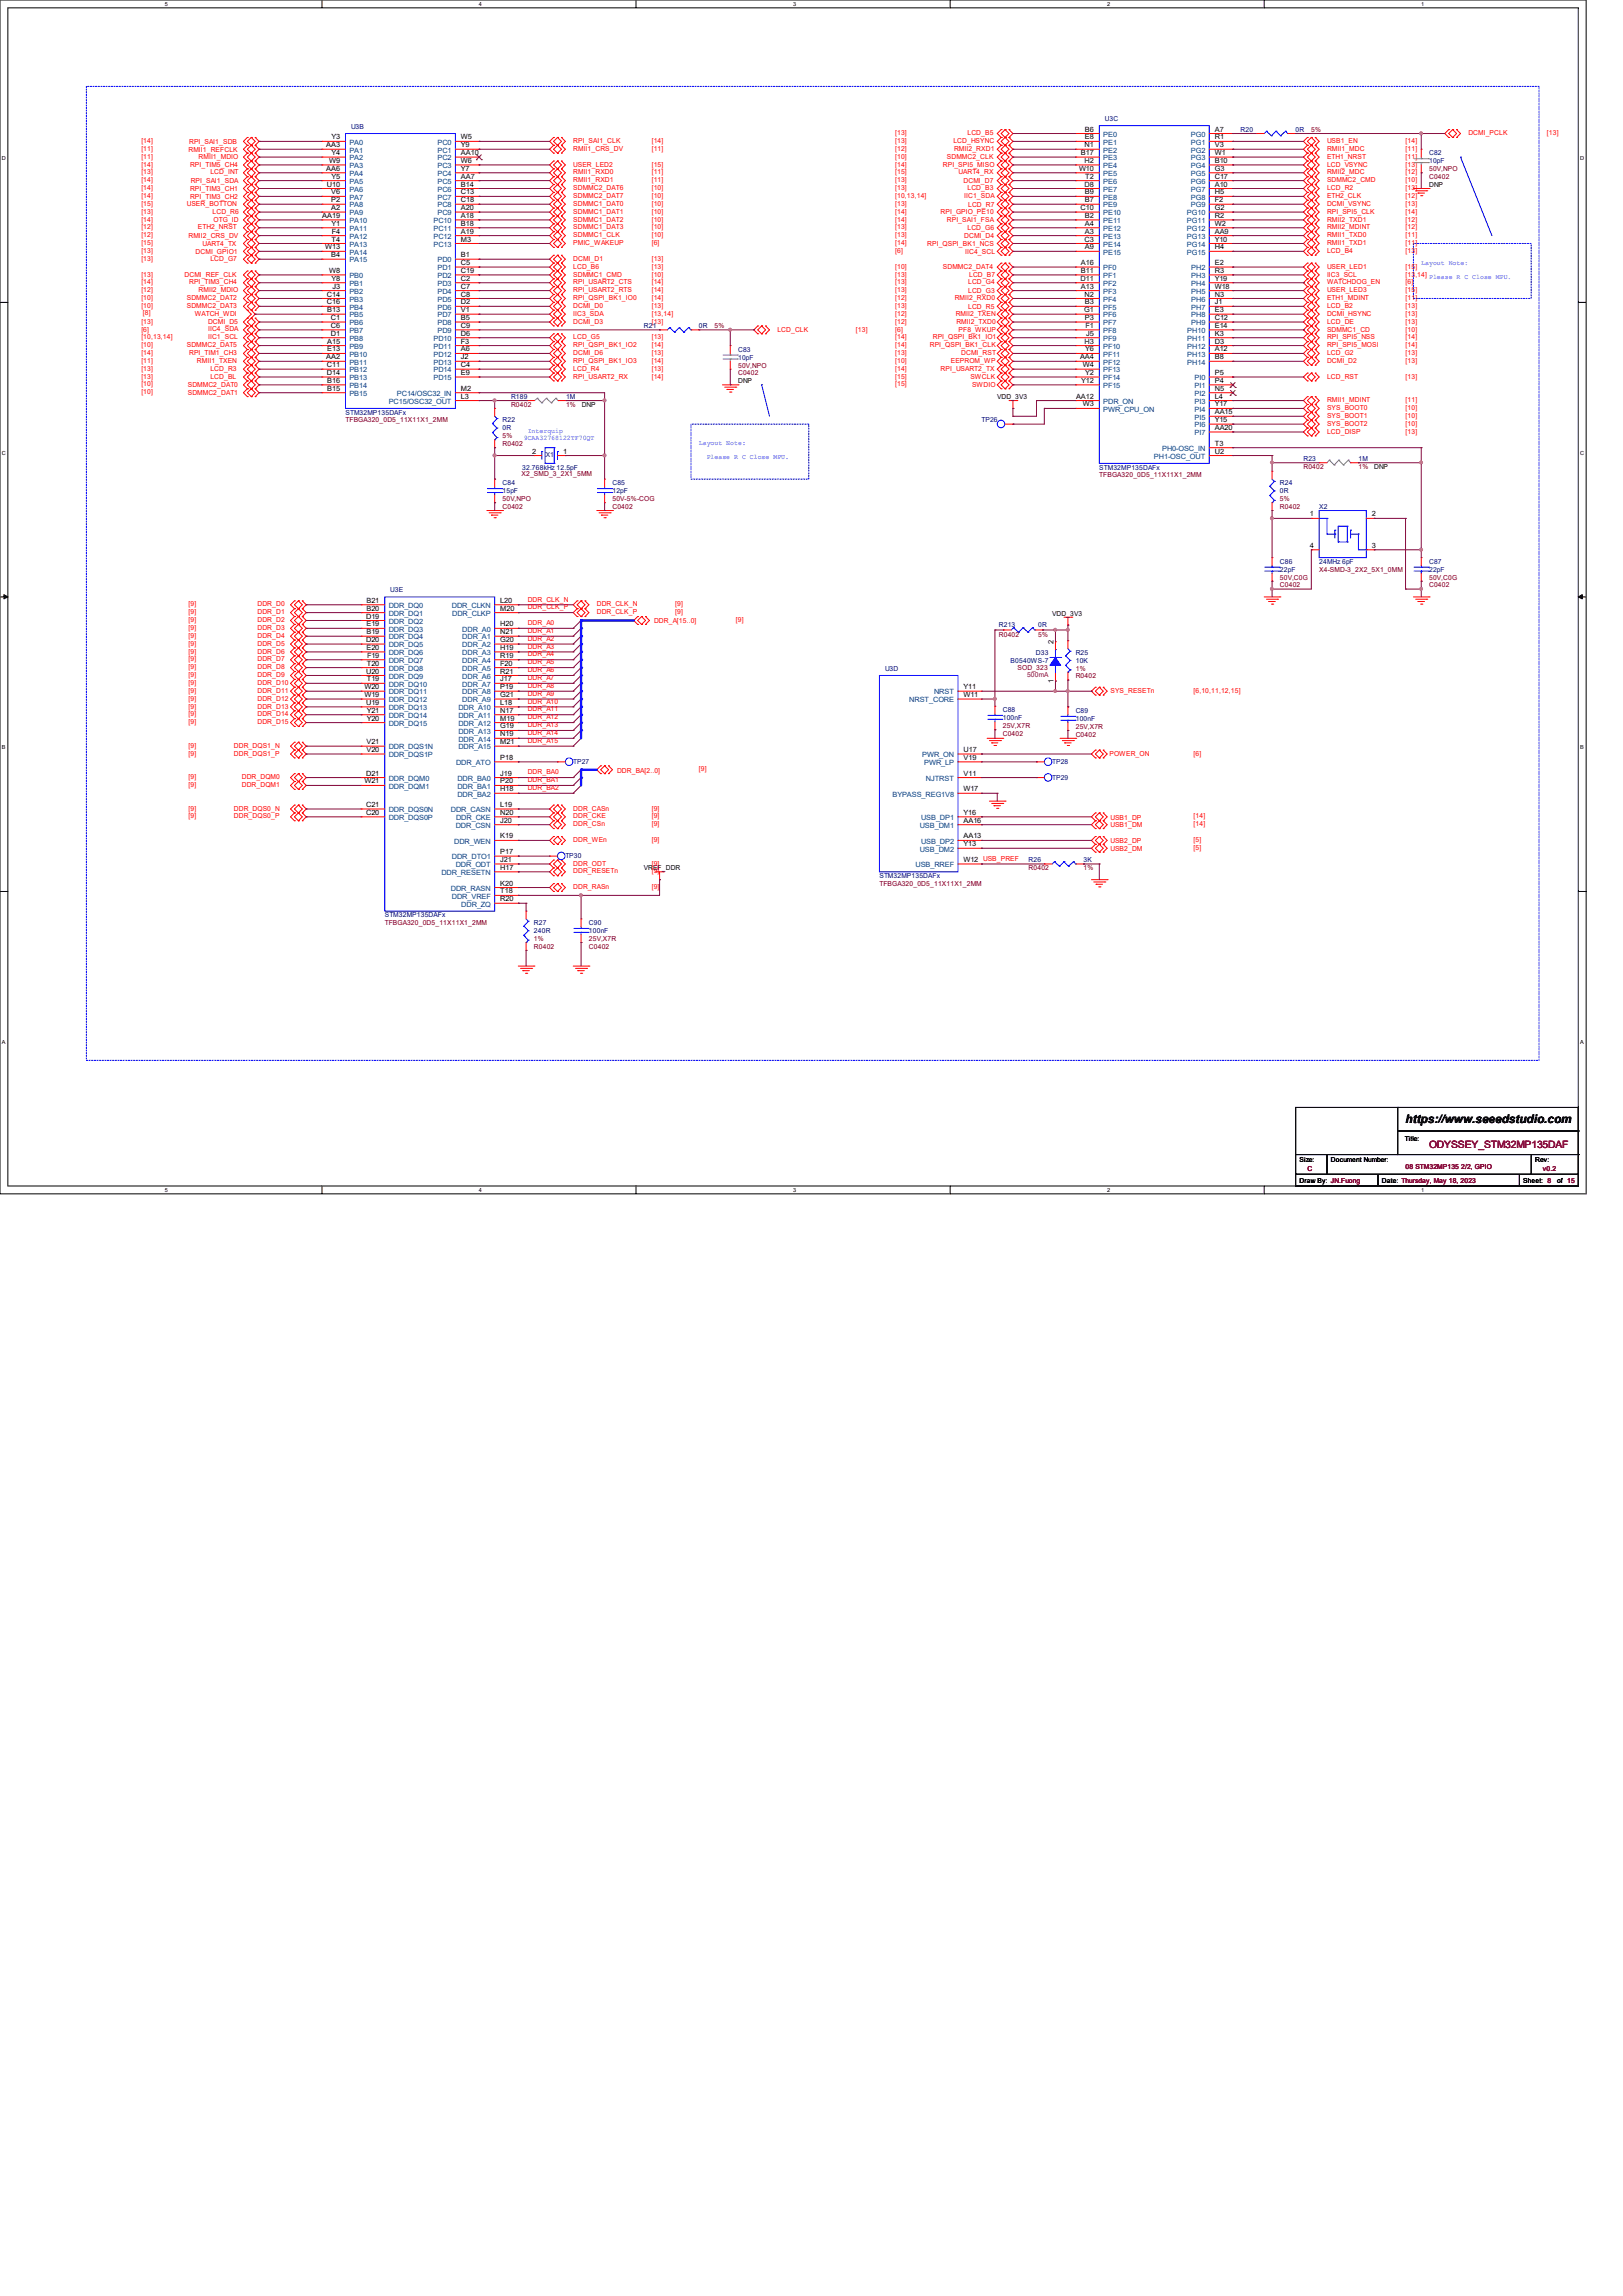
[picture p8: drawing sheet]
<svg xmlns="http://www.w3.org/2000/svg" width="210mm" height="297mm" viewBox="0 0 210 297" stroke-linecap="round" stroke-linejoin="round" font-family="sans-serif">
<defs><g id="words">
<text font-size="1.5" x="181.9" y="145.2">https://www.seeedstudio.com</text>
<text font-size="1.3" fill="#800000" x="184.9" y="148.5">ODYSSEY_STM32MP135DAF</text>
<g font-size=".9" fill="#000080">
<text x="45.4" y="16.6">U3B</text>
<text x="143" y="15.6">U3C</text>
<text x="160.5" y="17.1">R20</text>
<text x="167.6" y="17.1">0R</text>
<text x="184.9" y="20.1">C82</text>
<text x="184.9" y="21.1">10pF</text>
<text x="83.3" y="42.5">R21</text>
<text x="90.4" y="42.5">0R</text>
<text x="95.5" y="45.5">C83</text>
<text x="95.5" y="46.5">10pF</text>
<text x="44.7" y="53.6">STM32MP135DAFx</text>
<text x="66.1" y="51.6">R189</text>
<text x="73.2" y="51.6">1M</text>
<text x="65" y="54.7">R22</text>
<text x="65" y="55.7">0R</text>
<text x="70.6" y="59.1">X1</text>
<text x="127" y="54.7">TP26</text>
<text x="168.7" y="59.6">R23</text>
<text x="175.8" y="59.6">1M</text>
<text x="65" y="62.7">C84</text>
<text x="65" y="63.8">15pF</text>
<text x="67.6" y="60.7">32.768kHz 12.5pF</text>
<text x="79.2" y="62.8">C85</text>
<text x="79.2" y="63.8">12pF</text>
<text x="142.2" y="60.7">STM32MP135DAFx</text>
<text x="165.6" y="62.8">R24</text>
<text x="165.6" y="63.8">0R</text>
<text x="170.7" y="65.8">X2</text>
<text x="50.5" y="76.6">U3E</text>
<text x="165.6" y="72.9">C86</text>
<text x="165.6" y="74">22pF</text>
<text x="170.7" y="72.9">24MHz 6pF</text>
<text x="184.9" y="72.9">C87</text>
<text x="184.9" y="74">22pF</text>
<text x="129.2" y="81.2">R213</text>
<text x="134.3" y="81.2">0R</text>
<text x="114.5" y="86.7">U3D</text>
<text x="130.8" y="85.7">B0540WS-7</text>
<text x="134" y="84.7">D33</text>
<text x="139.2" y="84.7">R25</text>
<text x="139.2" y="85.7">10K</text>
<text x="129.8" y="92.2">C88</text>
<text x="129.8" y="93.2">100nF</text>
<text x="139.2" y="92.2">C89</text>
<text x="139.2" y="93.3">100nF</text>
<text x="74.2" y="98.8">TP27</text>
<text x="136.1" y="100.9">TP29</text>
<text x="136.1" y="98.8">TP28</text>
<text x="73.2" y="111">TP30</text>
<text x="113.8" y="113.6">STM32MP135DAFx</text>
<text x="133.1" y="111.5">R26</text>
<text x="140.2" y="111.5">3K</text>
<text x="49.8" y="118.7">STM32MP135DAFx</text>
<text x="69.1" y="119.7">R27</text>
<text x="76.2" y="119.7">C90</text>
<text x="69.1" y="120.7">240R</text>
<text x="76.2" y="120.7">100nF</text>
</g>
<g font-size=".9" fill="#f00">
<text x="115.8" y="17.5">[13]</text>
<text x="125.2" y="17.5">LCD_B5</text>
<text x="190" y="17.5">DCMI_PCLK</text>
<text x="200.2" y="17.5">[13]</text>
<text x="18.3" y="18.5">[14]</text>
<text x="18.3" y="19.5">[11]</text>
<text x="18.3" y="20.5">[11]</text>
<text x="18.3" y="21.5">[14]</text>
<text x="18.3" y="23.6">[14]</text>
<text x="18.3" y="22.6">[13]</text>
<text x="24.4" y="19.6">RMII1_REFCLK</text>
<text x="24.5" y="18.6">RPI_SAI1_SDB</text>
<text x="24.6" y="21.5">RPI_TIM5_CH4</text>
<text x="24.7" y="23.7">RPI_SAI1_SDA</text>
<text x="25.7" y="20.6">RMII1_MDIO</text>
<text x="27.2" y="22.6">LCD_INT</text>
<text x="74.2" y="19.5">RMII1_CRS_DV</text>
<text x="74.2" y="22.6">RMII1_RXD0</text>
<text x="74.2" y="23.6">RMII1_RXD1</text>
<text x="74.2" y="21.5">USER_LED2</text>
<text x="74.2" y="18.5">RPI_SAI1_CLK</text>
<text x="84.3" y="19.5">[11]</text>
<text x="84.3" y="22.6">[11]</text>
<text x="84.3" y="23.6">[11]</text>
<text x="84.3" y="21.5">[15]</text>
<text x="84.3" y="18.5">[14]</text>
<text x="115.8" y="18.5">[13]</text>
<text x="115.8" y="22.6">[15]</text>
<text x="115.8" y="21.5">[14]</text>
<text x="115.8" y="23.6">[13]</text>
<text x="115.8" y="20.5">[10]</text>
<text x="115.8" y="19.5">[12]</text>
<text x="122" y="21.5">RPI_SPI5_MISO</text>
<text x="122.5" y="20.5">SDMMC2_CLK</text>
<text x="123.4" y="18.5">LCD_HSYNC</text>
<text x="123.4" y="19.5">RMII2_RXD1</text>
<text x="124" y="22.6">UART4_RX</text>
<text x="124.7" y="23.7">DCMI_D7</text>
<text x="171.7" y="19.5">RMII1_MDC</text>
<text x="171.7" y="22.6">RMII2_MDC</text>
<text x="171.7" y="23.6">SDMMC2_CMD</text>
<text x="171.7" y="21.5">LCD_VSYNC</text>
<text x="171.7" y="20.5">ETH1_NRST</text>
<text x="171.7" y="18.5">USB1_EN</text>
<text x="181.9" y="19.5">[11]</text>
<text x="181.9" y="22.6">[12]</text>
<text x="181.9" y="23.6">[10]</text>
<text x="181.9" y="21.5">[13]</text>
<text x="181.9" y="20.5">[11]</text>
<text x="181.9" y="18.5">[14]</text>
<text x="18.3" y="27.6">[13]</text>
<text x="18.3" y="25.6">[14]</text>
<text x="18.3" y="28.7">[14]</text>
<text x="18.3" y="29.7">[12]</text>
<text x="18.3" y="26.6">[15]</text>
<text x="18.3" y="24.6">[14]</text>
<text x="24.2" y="26.6">USER_BOTTON</text>
<text x="24.6" y="25.7">RPI_TIM3_CH2</text>
<text x="24.6" y="24.7">RPI_TIM3_CH1</text>
<text x="25.6" y="29.7">ETH2_NRST</text>
<text x="27.5" y="27.6">LCD_R6</text>
<text x="27.6" y="28.7">OTG_ID</text>
<text x="74.2" y="26.6">SDMMC1_DAT0</text>
<text x="74.2" y="27.6">SDMMC1_DAT1</text>
<text x="74.2" y="28.7">SDMMC1_DAT2</text>
<text x="74.2" y="29.7">SDMMC1_DAT3</text>
<text x="74.2" y="25.6">SDMMC2_DAT7</text>
<text x="74.2" y="24.6">SDMMC2_DAT6</text>
<text x="84.3" y="26.6">[10]</text>
<text x="84.3" y="27.6">[10]</text>
<text x="84.3" y="28.7">[10]</text>
<text x="84.3" y="29.7">[10]</text>
<text x="84.3" y="25.6">[10]</text>
<text x="84.3" y="24.6">[10]</text>
<text x="115.8" y="26.6">[13]</text>
<text x="115.8" y="25.6">[10,13,14]</text>
<text x="115.8" y="27.6">[14]</text>
<text x="115.8" y="29.7">[13]</text>
<text x="115.8" y="24.6">[13]</text>
<text x="115.8" y="28.7">[14]</text>
<text x="121.7" y="27.7">RPI_GPIO_PE10</text>
<text x="122.5" y="28.7">RPI_SAI1_FSA</text>
<text x="124.8" y="25.6">IIC1_SDA</text>
<text x="125.2" y="29.8">LCD_G6</text>
<text x="125.2" y="24.6">LCD_B3</text>
<text x="125.3" y="26.7">LCD_R7</text>
<text x="171.7" y="27.6">RPI_SPI5_CLK</text>
<text x="171.7" y="29.7">RMII2_MDINT</text>
<text x="171.7" y="25.6">ETH2_CLK</text>
<text x="171.7" y="28.7">RMII2_TXD1</text>
<text x="171.7" y="24.6">LCD_R2</text>
<text x="171.7" y="26.6">DCMI_VSYNC</text>
<text x="181.9" y="27.6">[14]</text>
<text x="181.9" y="29.7">[12]</text>
<text x="181.9" y="25.6">[12]</text>
<text x="181.9" y="28.7">[12]</text>
<text x="181.9" y="24.6">[13]</text>
<text x="181.9" y="26.6">[13]</text>
<text x="18.3" y="31.7">[15]</text>
<text x="18.3" y="30.7">[12]</text>
<text x="18.3" y="35.8">[13]</text>
<text x="18.3" y="32.7">[13]</text>
<text x="18.3" y="33.7">[13]</text>
<text x="23.9" y="35.8">DCMI_REF_CLK</text>
<text x="24.4" y="30.8">RMII2_CRS_DV</text>
<text x="25.3" y="32.8">DCMI_GPIO1</text>
<text x="26.2" y="31.8">UART4_TX</text>
<text x="27.2" y="33.8">LCD_G7</text>
<text x="74.2" y="34.8">LCD_B6</text>
<text x="74.2" y="33.7">DCMI_D1</text>
<text x="74.2" y="30.7">SDMMC1_CLK</text>
<text x="74.2" y="35.8">SDMMC1_CMD</text>
<text x="74.2" y="31.7">PMIC_WAKEUP</text>
<text x="84.3" y="34.8">[13]</text>
<text x="84.3" y="33.7">[13]</text>
<text x="84.3" y="30.7">[10]</text>
<text x="84.3" y="35.8">[10]</text>
<text x="84.3" y="31.7">[6]</text>
<text x="115.8" y="31.7">[14]</text>
<text x="115.8" y="30.7">[13]</text>
<text x="115.8" y="32.7">[6]</text>
<text x="115.8" y="35.8">[13]</text>
<text x="115.8" y="34.8">[10]</text>
<text x="120" y="31.8">RPI_QSPI_BK1_NCS</text>
<text x="122" y="34.8">SDMMC2_DAT4</text>
<text x="124.8" y="30.8">DCMI_D4</text>
<text x="124.9" y="32.8">IIC4_SCL</text>
<text x="125.4" y="35.8">LCD_B7</text>
<text x="171.7" y="35.8">IIC3_SCL</text>
<text x="171.7" y="30.7">RMII1_TXD0</text>
<text x="171.7" y="31.7">RMII1_TXD1</text>
<text x="171.7" y="32.7">LCD_B4</text>
<text x="171.7" y="34.8">USER_LED1</text>
<text x="181.9" y="35.8">[13</text>
<text x="181.9" y="30.7">[11]</text>
<text x="181.9" y="31.7">[11</text>
<text x="181.9" y="32.7">[13</text>
<text x="181.9" y="34.8">[15</text>
<text x="183.1" y="35.8">,14]</text>
<text x="183.1" y="31.7">]</text>
<text x="183.1" y="32.7">]</text>
<text x="183.1" y="34.8">]</text>
<text x="18.3" y="37.8">[12]</text>
<text x="18.3" y="41.9">[13]</text>
<text x="18.3" y="36.8">[14]</text>
<text x="18.3" y="38.8">[10]</text>
<text x="18.3" y="39.8">[10]</text>
<text x="18.5" y="40.7">[8]</text>
<text x="24.2" y="38.8">SDMMC2_DAT2</text>
<text x="24.2" y="39.8">SDMMC2_DAT3</text>
<text x="24.5" y="36.8">RPI_TIM3_CH4</text>
<text x="25.2" y="40.9">WATCH_WDI</text>
<text x="25.7" y="37.8">RMII2_MDIO</text>
<text x="26.9" y="41.9">DCMI_D5</text>
<text x="74.2" y="41.9">DCMI_D3</text>
<text x="74.2" y="39.8">DCMI_D0</text>
<text x="74.2" y="36.8">RPI_USART2_CTS</text>
<text x="74.2" y="37.8">RPI_USART2_RTS</text>
<text x="74.2" y="40.9">IIC3_SDA</text>
<text x="74.2" y="38.8">RPI_QSPI_BK1_IO0</text>
<text x="84.3" y="41.9">[13]</text>
<text x="84.3" y="39.8">[13]</text>
<text x="84.3" y="36.8">[14]</text>
<text x="84.3" y="37.8">[14]</text>
<text x="84.3" y="40.9">[13,14]</text>
<text x="84.3" y="38.8">[14]</text>
<text x="115.8" y="38.8">[12]</text>
<text x="115.8" y="40.9">[12]</text>
<text x="115.8" y="41.9">[12]</text>
<text x="115.8" y="36.8">[13]</text>
<text x="115.8" y="37.8">[13]</text>
<text x="115.8" y="39.8">[13]</text>
<text x="123.5" y="38.8">RMII2_RXD0</text>
<text x="123.7" y="40.9">RMII2_TXEN</text>
<text x="123.7" y="42">RMII2_TXD0</text>
<text x="125.3" y="36.8">LCD_G4</text>
<text x="125.3" y="37.9">LCD_G3</text>
<text x="125.3" y="39.9">LCD_R5</text>
<text x="171.7" y="40.9">DCMI_HSYNC</text>
<text x="171.7" y="39.8">LCD_B2</text>
<text x="171.7" y="41.9">LCD_DE</text>
<text x="171.7" y="38.8">ETH1_MDINT</text>
<text x="171.7" y="37.8">USER_LED3</text>
<text x="171.7" y="36.8">WATCHDOG_EN</text>
<text x="181.9" y="40.9">[13]</text>
<text x="181.9" y="39.8">[13]</text>
<text x="181.9" y="41.9">[13]</text>
<text x="181.9" y="38.8">[11]</text>
<text x="181.9" y="37.8">[15</text>
<text x="181.9" y="36.8">[6]</text>
<text x="183.1" y="37.8">]</text>
<text x="18.3" y="44.9">[10]</text>
<text x="18.3" y="43.9">[10,13,14]</text>
<text x="18.3" y="45.9">[14]</text>
<text x="18.3" y="46.9">[11]</text>
<text x="18.3" y="48">[13]</text>
<text x="18.3" y="42.9">[6]</text>
<text x="24.2" y="44.9">SDMMC2_DAT5</text>
<text x="24.5" y="45.9">RPI_TIM1_CH3</text>
<text x="25.5" y="46.9">RMII1_TXEN</text>
<text x="26.9" y="43.9">IIC1_SCL</text>
<text x="26.9" y="42.8">IIC4_SDA</text>
<text x="27.2" y="48">LCD_R3</text>
<text x="74.2" y="46.9">RPI_QSPI_BK1_IO3</text>
<text x="74.2" y="44.9">RPI_QSPI_BK1_IO2</text>
<text x="74.2" y="48">LCD_R4</text>
<text x="74.2" y="45.9">DCMI_D6</text>
<text x="74.2" y="43.9">LCD_G5</text>
<text x="84.3" y="46.9">[14]</text>
<text x="84.3" y="44.9">[14]</text>
<text x="84.3" y="48">[13]</text>
<text x="84.3" y="45.9">[13]</text>
<text x="84.3" y="43.9">[13]</text>
<text x="100.6" y="42.9">LCD_CLK</text>
<text x="110.7" y="42.9">[13]</text>
<text x="115.8" y="45.9">[13]</text>
<text x="115.8" y="48">[14]</text>
<text x="115.8" y="44.9">[14]</text>
<text x="115.8" y="42.9">[6]</text>
<text x="115.8" y="43.9">[14]</text>
<text x="115.8" y="46.9">[10]</text>
<text x="120.3" y="44.9">RPI_QSPI_BK1_CLK</text>
<text x="120.7" y="43.9">RPI_QSPI_BK1_IO1</text>
<text x="123" y="46.9">EEPROM_WP</text>
<text x="124" y="43">PF8_WKUP</text>
<text x="124.4" y="45.9">DCMI_RST</text>
<text x="171.7" y="44.9">RPI_SPI5_MOSI</text>
<text x="171.7" y="46.9">DCMI_D2</text>
<text x="171.7" y="45.9">LCD_G2</text>
<text x="171.7" y="43.9">RPI_SPI5_NSS</text>
<text x="171.7" y="42.9">SDMMC1_CD</text>
<text x="181.9" y="44.9">[14]</text>
<text x="181.9" y="46.9">[13]</text>
<text x="181.9" y="45.9">[13]</text>
<text x="181.9" y="43.9">[14]</text>
<text x="181.9" y="42.9">[10]</text>
<text x="18.3" y="51">[10]</text>
<text x="18.3" y="50">[10]</text>
<text x="18.3" y="49">[13]</text>
<text x="24.3" y="51.1">SDMMC2_DAT1</text>
<text x="24.3" y="50.1">SDMMC2_DAT0</text>
<text x="27.2" y="49.1">LCD_BL</text>
<text x="74.2" y="49">RPI_USART2_RX</text>
<text x="84.3" y="49">[14]</text>
<text x="115.8" y="49">[15]</text>
<text x="115.8" y="50">[15]</text>
<text x="121.7" y="48">RPI_USART2_TX</text>
<text x="125.6" y="49.1">SWCLK</text>
<text x="125.8" y="50.1">SWDIO</text>
<text x="171.7" y="52">RMII1_MDINT</text>
<text x="171.7" y="53">SYS_BOOT0</text>
<text x="171.7" y="49">LCD_RST</text>
<text x="181.9" y="52">[11]</text>
<text x="181.9" y="53">[10]</text>
<text x="181.9" y="49">[13]</text>
<text x="171.7" y="54.1">SYS_BOOT1</text>
<text x="171.7" y="55.1">SYS_BOOT2</text>
<text x="171.7" y="56.1">LCD_DISP</text>
<text x="181.9" y="54.1">[10]</text>
<text x="181.9" y="55.1">[10]</text>
<text x="181.9" y="56.1">[13]</text>
<text x="68.3" y="77.8">DDR_CLK_N</text>
<text x="24.4" y="78.4">[9]</text>
<text x="24.4" y="79.5">[9]</text>
<text x="24.4" y="80.5">[9]</text>
<text x="24.4" y="81.5">[9]</text>
<text x="24.4" y="82.5">[9]</text>
<text x="24.4" y="83.5">[9]</text>
<text x="33.3" y="78.4">DDR_D0</text>
<text x="33.3" y="79.5">DDR_D1</text>
<text x="33.3" y="80.5">DDR_D2</text>
<text x="33.3" y="81.5">DDR_D3</text>
<text x="33.3" y="82.5">DDR_D4</text>
<text x="33.3" y="83.5">DDR_D5</text>
<text x="68.3" y="80.9">DDR_A0</text>
<text x="68.3" y="81.9">DDR_A1</text>
<text x="68.3" y="82.9">DDR_A2</text>
<text x="68.3" y="83.9">DDR_A3</text>
<text x="68.3" y="78.8">DDR_CLK_P</text>
<text x="77.2" y="78.4">DDR_CLK_N</text>
<text x="77.2" y="79.5">DDR_CLK_P</text>
<text x="84.6" y="80.6">DDR_A[15..0]</text>
<text x="87.4" y="78.4">[9]</text>
<text x="87.4" y="79.5">[9]</text>
<text x="95.2" y="80.5">[9]</text>
<text x="24.4" y="84.5">[9]</text>
<text x="24.4" y="85.6">[9]</text>
<text x="24.4" y="86.6">[9]</text>
<text x="24.4" y="87.6">[9]</text>
<text x="24.4" y="88.6">[9]</text>
<text x="24.4" y="89.6">[9]</text>
<text x="33.3" y="84.5">DDR_D6</text>
<text x="33.3" y="85.6">DDR_D7</text>
<text x="33.3" y="86.6">DDR_D8</text>
<text x="33.3" y="87.6">DDR_D9</text>
<text x="33.3" y="88.6">DDR_D10</text>
<text x="33.3" y="89.6">DDR_D11</text>
<text x="68.3" y="84.9">DDR_A4</text>
<text x="68.3" y="85.9">DDR_A5</text>
<text x="68.3" y="87">DDR_A6</text>
<text x="68.3" y="88">DDR_A7</text>
<text x="68.3" y="89">DDR_A8</text>
<text x="143.7" y="89.6">SYS_RESETn</text>
<text x="154.4" y="89.6">[6,10,11,12,15]</text>
<text x="24.4" y="90.6">[9]</text>
<text x="24.4" y="91.7">[9]</text>
<text x="24.4" y="92.7">[9]</text>
<text x="24.4" y="93.7">[9]</text>
<text x="33.3" y="90.6">DDR_D12</text>
<text x="33.3" y="91.7">DDR_D13</text>
<text x="33.3" y="92.7">DDR_D14</text>
<text x="33.3" y="93.7">DDR_D15</text>
<text x="68.3" y="90">DDR_A9</text>
<text x="68.3" y="91">DDR_A10</text>
<text x="68.3" y="92">DDR_A11</text>
<text x="68.3" y="93">DDR_A12</text>
<text x="68.3" y="94.1">DDR_A13</text>
<text x="68.3" y="95.1">DDR_A14</text>
<text x="24.4" y="96.7">[9]</text>
<text x="24.4" y="97.7">[9]</text>
<text x="24.4" y="100.8">[9]</text>
<text x="24.4" y="101.8">[9]</text>
<text x="30.3" y="96.7">DDR_DQS1_N</text>
<text x="30.3" y="97.7">DDR_DQS1_P</text>
<text x="31.3" y="100.8">DDR_DQM0</text>
<text x="31.3" y="101.8">DDR_DQM1</text>
<text x="68.3" y="96.1">DDR_A15</text>
<text x="68.3" y="100.2">DDR_BA0</text>
<text x="68.3" y="101.2">DDR_BA1</text>
<text x="79.8" y="99.9">DDR_BA[2..0]</text>
<text x="90.4" y="99.8">[9]</text>
<text x="143.6" y="97.8">POWER_ON</text>
<text x="154.4" y="97.7">[6]</text>
<text x="24.4" y="104.9">[9]</text>
<text x="24.4" y="105.9">[9]</text>
<text x="30.3" y="104.9">DDR_DQS0_N</text>
<text x="30.3" y="105.9">DDR_DQS0_P</text>
<text x="68.3" y="102.2">DDR_BA2</text>
<text x="74.2" y="104.9">DDR_CASn</text>
<text x="74.2" y="105.9">DDR_CKE</text>
<text x="74.2" y="106.9">DDR_CSn</text>
<text x="84.3" y="104.9">[9]</text>
<text x="84.3" y="105.9">[9]</text>
<text x="84.3" y="106.9">[9]</text>
<text x="143.7" y="106">USB1_DP</text>
<text x="143.7" y="107">USB1_DM</text>
<text x="154.4" y="105.9">[14]</text>
<text x="154.4" y="106.9">[14]</text>
<text x="74.2" y="108.9">DDR_WEn</text>
<text x="74.2" y="112">DDR_ODT</text>
<text x="74.2" y="113">DDR_RESETn</text>
<text x="84.3" y="108.9">[9]</text>
<text x="84.3" y="112">[9]</text>
<text x="84.3" y="113">[9]</text>
<text x="143.7" y="109">USB2_DP</text>
<text x="143.7" y="110.1">USB2_DM</text>
<text x="154.4" y="108.9">[5]</text>
<text x="154.4" y="109.9">[5]</text>
<text x="74.2" y="115">DDR_RASn</text>
<text x="84.3" y="115">[9]</text>
</g>
<g font-size=".9">
<text x="140.4" y="17">B6</text>
<text x="157.2" y="17">A7</text>
<text x="42.2" y="19">AA3</text>
<text x="42.2" y="22.1">AA6</text>
<text x="42.6" y="21.1">W9</text>
<text x="42.9" y="18">Y3</text>
<text x="42.9" y="20.1">Y4</text>
<text x="42.9" y="23.1">Y5</text>
<text x="59.6" y="18">W5</text>
<text x="59.6" y="19">Y9</text>
<text x="59.6" y="20.1">AA10</text>
<text x="59.6" y="21.1">W6</text>
<text x="59.6" y="22.1">Y7</text>
<text x="59.6" y="23.1">AA7</text>
<text x="139.6" y="22.1">W10</text>
<text x="139.9" y="20.1">B17</text>
<text x="140.3" y="19">N1</text>
<text x="140.3" y="21.1">H2</text>
<text x="140.4" y="18">E8</text>
<text x="140.4" y="23.1">T2</text>
<text x="157.2" y="18">R1</text>
<text x="157.2" y="19">V3</text>
<text x="157.2" y="20.1">W1</text>
<text x="157.2" y="21.1">B10</text>
<text x="157.2" y="22.1">G3</text>
<text x="157.2" y="23.1">C17</text>
<text x="41.7" y="28.2">AA19</text>
<text x="42.3" y="24.1">U10</text>
<text x="42.8" y="25.1">V6</text>
<text x="42.8" y="26.2">P2</text>
<text x="42.8" y="27.2">A2</text>
<text x="42.9" y="29.2">Y1</text>
<text x="59.6" y="24.1">B14</text>
<text x="59.6" y="25.1">C13</text>
<text x="59.6" y="26.2">C18</text>
<text x="59.6" y="27.2">A20</text>
<text x="59.6" y="28.2">A18</text>
<text x="59.6" y="29.2">B18</text>
<text x="139.8" y="27.2">C10</text>
<text x="140.3" y="24.1">D8</text>
<text x="140.4" y="25.1">B9</text>
<text x="140.4" y="26.2">B7</text>
<text x="140.4" y="28.2">B2</text>
<text x="140.4" y="29.2">A4</text>
<text x="157.2" y="24.1">A10</text>
<text x="157.2" y="25.1">H5</text>
<text x="157.2" y="26.2">F2</text>
<text x="157.2" y="27.2">G2</text>
<text x="157.2" y="28.2">R2</text>
<text x="157.2" y="29.2">W2</text>
<text x="184.9" y="24.2">DNP</text>
<text x="42.1" y="32.3">W13</text>
<text x="42.6" y="35.3">W8</text>
<text x="42.8" y="33.3">B4</text>
<text x="42.9" y="31.2">T4</text>
<text x="42.9" y="30.2">F4</text>
<text x="59.6" y="30.2">A19</text>
<text x="59.6" y="31.2">M3</text>
<text x="59.6" y="33.3">B1</text>
<text x="59.6" y="34.3">C5</text>
<text x="59.6" y="35.3">C19</text>
<text x="139.9" y="34.3">A16</text>
<text x="139.9" y="35.3">B11</text>
<text x="140.3" y="31.2">C3</text>
<text x="140.4" y="30.2">A3</text>
<text x="140.4" y="32.3">A9</text>
<text x="157.2" y="30.2">AA9</text>
<text x="157.2" y="31.2">Y10</text>
<text x="157.2" y="32.3">H4</text>
<text x="157.2" y="34.3">E2</text>
<text x="157.2" y="35.3">R3</text>
<text x="42.3" y="38.4">C14</text>
<text x="42.3" y="39.4">C16</text>
<text x="42.3" y="40.4">B13</text>
<text x="42.8" y="41.4">C1</text>
<text x="42.9" y="36.3">Y8</text>
<text x="43" y="37.3">J3</text>
<text x="59.6" y="36.3">C2</text>
<text x="59.6" y="37.3">C7</text>
<text x="59.6" y="38.4">C8</text>
<text x="59.6" y="39.4">D2</text>
<text x="59.6" y="40.4">V1</text>
<text x="59.6" y="41.4">B5</text>
<text x="139.8" y="36.3">D11</text>
<text x="139.9" y="37.3">A13</text>
<text x="140.3" y="40.4">G1</text>
<text x="140.3" y="38.4">N2</text>
<text x="140.4" y="39.4">B3</text>
<text x="140.4" y="41.4">P3</text>
<text x="157.2" y="36.3">Y19</text>
<text x="157.2" y="37.3">W18</text>
<text x="157.2" y="38.4">N3</text>
<text x="157.2" y="39.4">J1</text>
<text x="157.2" y="40.4">E3</text>
<text x="157.2" y="41.4">C12</text>
<text x="42.2" y="46.5">AA2</text>
<text x="42.3" y="47.5">C11</text>
<text x="42.3" y="44.4">A15</text>
<text x="42.3" y="45.5">E13</text>
<text x="42.8" y="42.4">C6</text>
<text x="42.8" y="43.4">D1</text>
<text x="59.6" y="42.4">C9</text>
<text x="59.6" y="43.4">D6</text>
<text x="59.6" y="44.4">F3</text>
<text x="59.6" y="45.5">A6</text>
<text x="59.6" y="47.5">C4</text>
<text x="59.6" y="46.5">J2</text>
<text x="139.7" y="46.5">AA4</text>
<text x="140.1" y="47.5">W4</text>
<text x="140.3" y="44.4">H3</text>
<text x="140.4" y="45.5">Y6</text>
<text x="140.5" y="42.4">F1</text>
<text x="140.5" y="43.4">J5</text>
<text x="157.2" y="42.4">E14</text>
<text x="157.2" y="43.4">K3</text>
<text x="157.2" y="44.4">D3</text>
<text x="157.2" y="46.5">B8</text>
<text x="157.2" y="45.5">A12</text>
<text x="42.3" y="48.5">D14</text>
<text x="42.3" y="49.5">B16</text>
<text x="42.3" y="50.5">B15</text>
<text x="59.6" y="50.5">M2</text>
<text x="59.6" y="51.6">L3</text>
<text x="59.6" y="48.5">E9</text>
<text x="75.3" y="52.6">DNP</text>
<text x="95.5" y="49.6">DNP</text>
<text x="129" y="51.6">VDD_3V3</text>
<text x="139.2" y="51.6">AA12</text>
<text x="139.9" y="49.5">Y12</text>
<text x="140.1" y="52.6">W3</text>
<text x="140.4" y="48.5">Y2</text>
<text x="157.2" y="48.5">P5</text>
<text x="157.2" y="49.5">P4</text>
<text x="157.2" y="50.5">N5</text>
<text x="157.2" y="51.6">L4</text>
<text x="157.2" y="52.6">Y17</text>
<text x="157.2" y="53.6">AA15</text>
<text x="68.9" y="58.7">2</text>
<text x="72.9" y="58.7">1</text>
<text x="157.2" y="57.7">T3</text>
<text x="157.2" y="58.7">U2</text>
<text x="157.2" y="54.6">Y15</text>
<text x="157.2" y="55.6">AA20</text>
<text x="177.8" y="60.7">DNP</text>
<text x="169.5" y="66.8">1</text>
<text x="169.5" y="70.9">4</text>
<text x="177.5" y="70.9">3</text>
<text x="177.5" y="66.8">2</text>
<text x="47.4" y="78">B21</text>
<text x="64.7" y="78">L20</text>
<text x="47.4" y="80">D19</text>
<text x="47.4" y="83.1">D20</text>
<text x="47.4" y="79">B20</text>
<text x="47.4" y="81">E19</text>
<text x="47.4" y="82">B19</text>
<text x="64.7" y="79">M20</text>
<text x="64.7" y="81">H20</text>
<text x="64.7" y="82">N21</text>
<text x="64.7" y="83.1">G20</text>
<text x="136.1" y="79.6">VDD_3V3</text>
<text x="136.3" y="83.3" transform="rotate(-90 136.3 83.3)">2</text>
<text x="47.2" y="89.2">W20</text>
<text x="47.4" y="87.1">U20</text>
<text x="47.4" y="84.1">E20</text>
<text x="47.5" y="86.1">T20</text>
<text x="47.5" y="88.1">T19</text>
<text x="47.5" y="85.1">F19</text>
<text x="64.7" y="84.1">H19</text>
<text x="64.7" y="85.1">R19</text>
<text x="64.7" y="86.1">F20</text>
<text x="64.7" y="87.1">R21</text>
<text x="64.7" y="88.1">J17</text>
<text x="64.7" y="89.2">P19</text>
<text x="124.7" y="89.2">Y11</text>
<text x="136.3" y="88.3" transform="rotate(-90 136.3 88.3)">1</text>
<text x="47.2" y="90.2">W19</text>
<text x="47.4" y="91.2">U19</text>
<text x="47.5" y="92.2">Y21</text>
<text x="47.5" y="93.2">Y20</text>
<text x="64.7" y="90.2">G21</text>
<text x="64.7" y="91.2">L18</text>
<text x="64.7" y="92.2">N17</text>
<text x="64.7" y="93.2">M19</text>
<text x="64.7" y="95.2">N19</text>
<text x="64.7" y="94.2">G19</text>
<text x="124.7" y="90.2">W11</text>
<text x="47.2" y="101.3">W21</text>
<text x="47.4" y="100.3">D21</text>
<text x="47.4" y="96.3">V21</text>
<text x="47.4" y="97.3">V20</text>
<text x="64.7" y="96.3">M21</text>
<text x="64.7" y="98.3">P18</text>
<text x="64.7" y="100.3">J19</text>
<text x="64.7" y="101.3">P20</text>
<text x="124.7" y="97.3">U17</text>
<text x="124.7" y="98.3">V19</text>
<text x="124.7" y="100.3">V11</text>
<text x="47.4" y="104.4">C21</text>
<text x="47.4" y="105.4">C20</text>
<text x="64.7" y="102.4">H18</text>
<text x="64.7" y="104.4">L19</text>
<text x="64.7" y="105.4">N20</text>
<text x="64.7" y="106.4">J20</text>
<text x="124.7" y="105.4">Y16</text>
<text x="124.7" y="106.4">AA16</text>
<text x="124.7" y="102.4">W17</text>
<text x="64.7" y="108.5">K19</text>
<text x="64.7" y="110.5">P17</text>
<text x="64.7" y="111.5">J21</text>
<text x="64.7" y="112.5">H17</text>
<text x="83.3" y="112.6">VREF_DDR</text>
<text x="124.7" y="108.5">AA13</text>
<text x="124.7" y="109.5">Y13</text>
<text x="124.7" y="111.5">W12 USB_PREF</text>
<text x="64.7" y="114.6">K20</text>
<text x="64.7" y="115.6">T18</text>
<text x="64.7" y="116.6">R20</text>
<text x="181.8" y="147.6">Title:</text>
<text x="168.1" y="150.4">Size:</text>
<text x="168.1" y="153">Draw By: JN.Fuong</text>
<text x="172.2" y="150.4">Document Number:</text>
<text x="178.8" y="153">Date: Thursday, May 18, 2023</text>
<text x="197.1" y="153">Sheet: 8</text>
<text x="198.6" y="150.4">Rev:</text>
<text x="201.5" y="153">of 15</text>
</g>
<g font-size=".9" fill="#004080">
<text x="142.7" y="17.7">PE0</text>
<text x="154.1" y="17.7">PG0</text>
<text x="45.2" y="18.7">PA0</text>
<text x="45.2" y="19.7">PA1</text>
<text x="45.2" y="20.7">PA2</text>
<text x="45.2" y="21.8">PA3</text>
<text x="45.2" y="22.8">PA4</text>
<text x="45.2" y="23.8">PA5</text>
<text x="56.6" y="18.7">PC0</text>
<text x="56.6" y="19.7">PC1</text>
<text x="56.6" y="20.7">PC2</text>
<text x="56.6" y="21.8">PC3</text>
<text x="56.6" y="22.8">PC4</text>
<text x="56.6" y="23.8">PC5</text>
<text x="142.7" y="18.7">PE1</text>
<text x="142.7" y="19.7">PE2</text>
<text x="142.7" y="20.7">PE3</text>
<text x="142.7" y="21.8">PE4</text>
<text x="142.7" y="22.8">PE5</text>
<text x="142.7" y="23.8">PE6</text>
<text x="154.1" y="18.7">PG1</text>
<text x="154.1" y="19.7">PG2</text>
<text x="154.1" y="20.7">PG3</text>
<text x="154.1" y="21.8">PG4</text>
<text x="154.1" y="22.8">PG5</text>
<text x="154.1" y="23.8">PG6</text>
<text x="45.2" y="24.8">PA6</text>
<text x="45.2" y="25.8">PA7</text>
<text x="45.2" y="26.8">PA8</text>
<text x="45.2" y="27.9">PA9</text>
<text x="45.2" y="28.9">PA10</text>
<text x="45.2" y="29.9">PA11</text>
<text x="56.1" y="28.9">PC10</text>
<text x="56.1" y="29.9">PC11</text>
<text x="56.6" y="24.8">PC6</text>
<text x="56.6" y="25.8">PC7</text>
<text x="56.6" y="26.8">PC8</text>
<text x="56.6" y="27.9">PC9</text>
<text x="142.7" y="24.8">PE7</text>
<text x="142.7" y="25.8">PE8</text>
<text x="142.7" y="26.8">PE9</text>
<text x="142.7" y="27.9">PE10</text>
<text x="142.7" y="28.9">PE11</text>
<text x="142.7" y="29.9">PE12</text>
<text x="153.6" y="27.9">PG10</text>
<text x="153.6" y="28.9">PG11</text>
<text x="153.6" y="29.9">PG12</text>
<text x="154.1" y="24.8">PG7</text>
<text x="154.1" y="25.8">PG8</text>
<text x="154.1" y="26.8">PG9</text>
<text x="45.2" y="30.9">PA12</text>
<text x="45.2" y="31.9">PA13</text>
<text x="45.2" y="32.9">PA14</text>
<text x="45.2" y="34">PA15</text>
<text x="45.2" y="36">PB0</text>
<text x="56.1" y="30.9">PC12</text>
<text x="56.1" y="31.9">PC13</text>
<text x="56.6" y="34">PD0</text>
<text x="56.6" y="35">PD1</text>
<text x="56.6" y="36">PD2</text>
<text x="142.7" y="30.9">PE13</text>
<text x="142.7" y="31.9">PE14</text>
<text x="142.7" y="32.9">PE15</text>
<text x="142.7" y="35">PF0</text>
<text x="142.7" y="36">PF1</text>
<text x="153.6" y="30.9">PG13</text>
<text x="153.6" y="31.9">PG14</text>
<text x="153.6" y="32.9">PG15</text>
<text x="154.1" y="35">PH2</text>
<text x="154.1" y="36">PH3</text>
<text x="45.2" y="37">PB1</text>
<text x="45.2" y="38">PB2</text>
<text x="45.2" y="39">PB3</text>
<text x="45.2" y="40">PB4</text>
<text x="45.2" y="41.1">PB5</text>
<text x="56.6" y="37">PD3</text>
<text x="56.6" y="38">PD4</text>
<text x="56.6" y="39">PD5</text>
<text x="56.6" y="40">PD6</text>
<text x="56.6" y="41.1">PD7</text>
<text x="142.7" y="37">PF2</text>
<text x="142.7" y="38">PF3</text>
<text x="142.7" y="39">PF4</text>
<text x="142.7" y="40">PF5</text>
<text x="142.7" y="41.1">PF6</text>
<text x="154.1" y="37">PH4</text>
<text x="154.1" y="38">PH5</text>
<text x="154.1" y="39">PH6</text>
<text x="154.1" y="40">PH7</text>
<text x="154.1" y="41.1">PH8</text>
<text x="45.2" y="42.1">PB6</text>
<text x="45.2" y="43.1">PB7</text>
<text x="45.2" y="44.1">PB8</text>
<text x="45.2" y="45.1">PB9</text>
<text x="45.2" y="46.1">PB10</text>
<text x="45.2" y="47.2">PB11</text>
<text x="56.1" y="44.1">PD10</text>
<text x="56.1" y="45.1">PD11</text>
<text x="56.1" y="46.1">PD12</text>
<text x="56.1" y="47.2">PD13</text>
<text x="56.6" y="42.1">PD8</text>
<text x="56.6" y="43.1">PD9</text>
<text x="142.7" y="42.1">PF7</text>
<text x="142.7" y="43.1">PF8</text>
<text x="142.7" y="44.1">PF9</text>
<text x="142.7" y="45.1">PF10</text>
<text x="142.7" y="47.2">PF12</text>
<text x="142.7" y="46.1">PF11</text>
<text x="153.6" y="43.1">PH10</text>
<text x="153.6" y="44.1">PH11</text>
<text x="153.6" y="45.1">PH12</text>
<text x="153.6" y="47.2">PH14</text>
<text x="153.6" y="46.1">PH13</text>
<text x="154.1" y="42.1">PH9</text>
<text x="45.2" y="48.2">PB12</text>
<text x="45.2" y="49.2">PB13</text>
<text x="45.2" y="50.2">PB14</text>
<text x="45.2" y="51.2">PB15</text>
<text x="50.3" y="52.2">PC15/OSC32_OUT</text>
<text x="51.4" y="51.2">PC14/OSC32_IN</text>
<text x="56.1" y="48.2">PD14</text>
<text x="56.1" y="49.2">PD15</text>
<text x="142.7" y="48.2">PF13</text>
<text x="142.7" y="49.2">PF14</text>
<text x="142.7" y="50.2">PF15</text>
<text x="142.7" y="52.2">PDR_ON</text>
<text x="142.7" y="53.3">PWR_CPU_ON</text>
<text x="154.6" y="49.2">PI0</text>
<text x="154.6" y="50.2">PI1</text>
<text x="154.6" y="51.2">PI2</text>
<text x="154.6" y="52.2">PI3</text>
<text x="154.6" y="53.3">PI4</text>
<text x="149.3" y="59.4">PH1-OSC_OUT</text>
<text x="150.4" y="58.3">PH0-OSC_IN</text>
<text x="154.6" y="54.3">PI5</text>
<text x="154.6" y="55.3">PI6</text>
<text x="154.6" y="56.3">PI7</text>
<text x="50.3" y="78.7">DDR_DQ0</text>
<text x="50.3" y="79.7">DDR_DQ1</text>
<text x="50.3" y="80.7">DDR_DQ2</text>
<text x="50.3" y="81.7">DDR_DQ3</text>
<text x="50.3" y="82.7">DDR_DQ4</text>
<text x="50.3" y="83.7">DDR_DQ5</text>
<text x="58.5" y="78.7">DDR_CLKN</text>
<text x="58.5" y="79.7">DDR_CLKP</text>
<text x="59.8" y="81.7">DDR_A0</text>
<text x="59.8" y="82.7">DDR_A1</text>
<text x="59.8" y="83.7">DDR_A2</text>
<text x="50.3" y="84.8">DDR_DQ6</text>
<text x="50.3" y="85.8">DDR_DQ7</text>
<text x="50.3" y="86.8">DDR_DQ8</text>
<text x="50.3" y="87.8">DDR_DQ9</text>
<text x="50.3" y="88.8">DDR_DQ10</text>
<text x="50.3" y="89.8">DDR_DQ11</text>
<text x="59.8" y="84.8">DDR_A3</text>
<text x="59.8" y="85.8">DDR_A4</text>
<text x="59.8" y="86.8">DDR_A5</text>
<text x="59.8" y="87.8">DDR_A6</text>
<text x="59.8" y="88.8">DDR_A7</text>
<text x="59.8" y="89.8">DDR_A8</text>
<text x="120.9" y="89.8">NRST</text>
<text x="50.3" y="91.9">DDR_DQ13</text>
<text x="50.3" y="92.9">DDR_DQ14</text>
<text x="50.3" y="93.9">DDR_DQ15</text>
<text x="50.3" y="90.8">DDR_DQ12</text>
<text x="59.3" y="91.9">DDR_A10</text>
<text x="59.3" y="92.9">DDR_A11</text>
<text x="59.3" y="93.9">DDR_A12</text>
<text x="59.3" y="95.9">DDR_A14</text>
<text x="59.3" y="94.9">DDR_A13</text>
<text x="59.8" y="90.8">DDR_A9</text>
<text x="117.6" y="90.8">NRST_CORE</text>
<text x="50.3" y="101">DDR_DQM0</text>
<text x="50.3" y="96.9">DDR_DQS1N</text>
<text x="50.3" y="98">DDR_DQS1P</text>
<text x="59" y="99">DDR_ATO</text>
<text x="59.2" y="101">DDR_BA0</text>
<text x="59.3" y="96.9">DDR_A15</text>
<text x="119.3" y="98">PWR_ON</text>
<text x="119.6" y="99">PWR_LP</text>
<text x="119.8" y="101">NJTRST</text>
<text x="50.3" y="105.1">DDR_DQS0N</text>
<text x="50.3" y="106.1">DDR_DQS0P</text>
<text x="50.3" y="102">DDR_DQM1</text>
<text x="58.3" y="105.1">DDR_CASN</text>
<text x="59" y="107.1">DDR_CSN</text>
<text x="59" y="106.1">DDR_CKE</text>
<text x="59.2" y="102">DDR_BA1</text>
<text x="59.2" y="103">DDR_BA2</text>
<text x="115.5" y="103">BYPASS_REG1V8</text>
<text x="119" y="107.1">USB_DM1</text>
<text x="119.2" y="106.1">USB_DP1</text>
<text x="57.1" y="113.2">DDR_RESETN</text>
<text x="58.5" y="111.2">DDR_DTO1</text>
<text x="58.8" y="109.1">DDR_WEN</text>
<text x="59" y="112.2">DDR_ODT</text>
<text x="118.4" y="112.2">USB_RREF</text>
<text x="119" y="110.2">USB_DM2</text>
<text x="119.2" y="109.1">USB_DP2</text>
<text x="58.3" y="115.2">DDR_RASN</text>
<text x="58.5" y="116.2">DDR_VREF</text>
<text x="59.7" y="117.3">DDR_ZQ</text>
</g>
<g font-size=".9" fill="#800000">
<text x="169.7" y="17.1">5%</text>
<text x="184.9" y="23.2">C0402</text>
<text x="184.9" y="22.1">50V,NPO</text>
<text x="92.5" y="42.5">5%</text>
<text x="95.5" y="47.5">50V,NPO</text>
<text x="66.1" y="52.6">R0402</text>
<text x="73.2" y="52.6">1%</text>
<text x="95.5" y="48.6">C0402</text>
<text x="44.7" y="54.7">TFBGA320_0D5_11X11X1_2MM</text>
<text x="65" y="56.7">5%</text>
<text x="65" y="57.7">R0402</text>
<text x="65" y="65.8">C0402</text>
<text x="65" y="64.8">50V,NPO</text>
<text x="67.5" y="61.6">X2_SMD_3_2X1_5MM</text>
<text x="79.2" y="65.8">C0402</text>
<text x="79.2" y="64.8">50V-5%-COG</text>
<text x="142.2" y="61.8">TFBGA320_0D5_11X11X1_2MM</text>
<text x="165.6" y="64.8">5%</text>
<text x="165.6" y="65.8">R0402</text>
<text x="168.7" y="60.7">R0402</text>
<text x="175.8" y="60.7">1%</text>
<text x="165.6" y="76">C0402</text>
<text x="165.6" y="75">50V,C0G</text>
<text x="170.7" y="74">X4-SMD-3_2X2_5X1_0MM</text>
<text x="184.9" y="76">C0402</text>
<text x="184.9" y="75">50V,C0G</text>
<text x="129.2" y="82.4">R0402</text>
<text x="134.3" y="82.4">5%</text>
<text x="131.7" y="86.7">SOD_323</text>
<text x="139.2" y="86.7">1%</text>
<text x="139.2" y="87.8">R0402</text>
<text x="129.8" y="95.2">C0402</text>
<text x="129.8" y="94.2">25V,X7R</text>
<text x="139.2" y="95.3">C0402</text>
<text x="139.2" y="94.3">25V,X7R</text>
<text x="133.1" y="112.6">R0402</text>
<text x="140.2" y="112.6">1%</text>
<text x="49.8" y="119.7">TFBGA320_0D5_11X11X1_2MM</text>
<text x="113.8" y="114.6">TFBGA320_0D5_11X11X1_2MM</text>
<text x="69.1" y="121.7">1%</text>
<text x="69.1" y="122.7">R0402</text>
<text x="76.2" y="122.7">C0402</text>
<text x="76.2" y="121.7">25V,X7R</text>
<text x="169.2" y="151.5">C</text>
<text x="181.9" y="151.2">08 STM32MP135</text>
<text x="189.1" y="151.2">2/2, GPIO</text>
<text x="199.6" y="151.5">v0.2</text>
</g>
<g font-size=".9" fill="#00f">
<text x="183.9" y="34.2">Layout Note:</text>
<text x="184.9" y="36">Please R C Close MPU.</text>
<text x="67.8" y="56.9">9CAA32768122TF70QT</text>
<text x="68.3" y="56">Interquip</text>
<text x="90.4" y="57.6">Layout Note:</text>
<text x="91.4" y="59.4">Please R C Close MPU.</text>
</g>
<text font-size=".9" fill="#800040" x="132.9" y="87.6">500mA</text>
<g font-size=".7">
<text x="21.3" y=".8">5</text>
<text x="62" y=".8">4</text>
<text x="102.6" y=".8">3</text>
<text x="143.3" y=".8">2</text>
<text x="183.9" y=".8">1</text>
<text x=".3" y="20.7">D</text>
<text x="204.5" y="20.7">D</text>
<text x=".3" y="58.8">C</text>
<text x="204.5" y="58.8">C</text>
<text x=".3" y="96.9">B</text>
<text x="204.5" y="96.9">B</text>
<text x=".3" y="135">A</text>
<text x="204.5" y="135">A</text>
<text x="21.3" y="154.2">5</text>
<text x="62" y="154.2">4</text>
<text x="102.6" y="154.2">3</text>
<text x="143.3" y="154.2">2</text>
<text x="183.9" y="154.2">1</text>
</g>
</g></defs>
<g fill="none" stroke="#000" stroke-width=".13">
<path d="M0 0h205.2v154.4h-205.2zM1 1h203.2v152.4h-203.2zM41.7 0v1M82.3 0v1M122.9 0v1M163.6 0v1M0 39.1h1M204.2 39.1h1M0 77.2h1M.5 76.9l.5 .3-.5 .3zM204.2 77.2l.5-.3v.6zM204.2 77.2h1"/>
<path d="M0 115.3h1M204.2 115.3h1M41.7 153.4v1M82.3 153.4v1M122.9 153.4v1M163.6 153.4v1M167.6 143.3h36.6v10.1h-36.6zM167.6 151.9h.1M167.6 151.9h36.6M167.6 149.4h36.6M171.7 151.9h.1M171.7 149.4v2.5"/>
<path d="M178.3 153.4h.1M178.3 151.9v1.5M180.8 143.3h.1M180.8 143.3v6.1M180.8 146.3h23.4M196.6 153.4h.1M196.6 151.9v1.5M198.1 151.9h.1M198.1 149.4v2.5M204.2 149.4h.1M204.2 146.3h.1"/>
</g>
<path d="M.5 76.9l.5 .3-.5 .3zM204.2 77.2l.5-.3v.6z" fill="#000"/>
<path d="M11.2 11.2h187.9v126h-187.9zM182.9 31.5h15.2v7.1h-15.2zM89.4 54.9h15.2v7.1h-15.2z" fill="none" stroke="#00f" stroke-width=".13" stroke-dasharray=".2 .2"/>
<g fill="none" stroke="#00f" stroke-width=".13">
<path d="M44.7 17.3h14.2v35.5h-14.2zM142.2 16.3h14.3v43.6h-14.3zM163.9 17h.1M163.9 17l-.3 .3M163.9 17l.6 .6M164.5 17.6h.1M165.1 17h.1M165.1 17l-.6 .6M165.1 17l.6 .6M165.7 17.6h.1M166.3 17h.1M166.3 17l-.6 .6"/>
<path d="M166.3 17l.3 .3M166.6 17.3h.1M189 20.3h.1M189 20.3l4 10.2M70.1 58.4h.1M70.1 58.4v1M70.5 57.9h.1M70.5 59.9h.1M70.5 57.9h1.2M70.5 57.9v2M70.5 59.9h1.2M71.7 57.9h.1"/>
<path d="M71.7 59.9h.1M71.7 57.9v2M72.1 58.4h.1M72.1 58.4v1M86.7 42.4h.1M86.7 42.4l-.3 .3M86.7 42.4l.6 .6M87.3 43h.1M87.9 42.4h.1M87.9 42.4l-.6 .6M87.9 42.4l.6 .6M88.5 43h.1"/>
<path d="M89.1 42.4h.1M89.1 42.4l-.6 .6M89.1 42.4l.3 .3M89.4 42.7h.1M98.6 49.8h.1M98.6 49.8l1 4M63.1 63.2h1.8M63.1 63.7h1.8M64 63.7h.1M64 63.2h.1M64 63v.2M64 63.7v.3"/>
<path d="M64.9 63.2h.1M64.9 63.7h.1M163.7 73.4h1.8M163.7 73.9h1.8M164.6 73.9h.1M164.6 73.4h.1M164.6 73.2v.2M164.6 73.9v.3M165.5 73.4h.1M165.5 73.9h.1M170.7 66h6.1v6.1h-6.1zM170.7 67.1h1"/>
<path d="M171.7 67.1h.1M171.7 69.1h.1M171.7 69.1h1M171.7 67.1v2M172.7 68.6h.1M172.7 69.1h.1M172.7 68.6v1M173.1 68.1h.1M173.1 70.1h.1M173.1 68.1v2M173.1 68.1h1.2M173.1 70.1h1.2"/>
<path d="M174.3 68.1h.1M174.3 70.1h.1M174.3 68.1v2M174.8 68.6h.1M174.8 68.6v1M174.8 69.1h1M175.8 69.1h.1M175.8 71.1h.1M175.8 69.1v2M175.8 71.1h1M176.8 71.1h.1M127.8 92.5h1.8"/>
<path d="M127.8 93h1.8M128.7 93h.1M128.7 92.5h.1M128.7 92.4v.1M128.7 93v.4M129.6 92.5h.1M129.6 93h.1M131.1 81.2h.1M131.1 81.2l-.2 .3M131.1 81.2l.7 .6M131.8 81.8h.1M132.4 81.2h.1"/>
<path d="M132.4 81.2l-.6 .6M132.4 81.2l.6 .6M133 81.8h.1M133.6 81.2h.1M133.6 81.2l-.6 .6M133.6 81.2l.3 .3M133.9 81.5h.1M135.8 85h1.4M136.6 86.1h.1M136.6 84h.1M136.6 84v1M136.6 86.1v1"/>
<path d="M137.2 85h.1M75.2 119.9v.2M136.4 111.5h.1M136.4 111.5l-.3 .3M136.4 111.5l.7 .6M137.1 112.1h.1M137.7 111.5h.1M137.7 111.5l-.6 .6M137.7 111.5l.6 .6M138.3 112.1h.1M138.9 111.5h.1M138.9 111.5l-.6 .6"/>
<path d="M138.9 111.5l.3 .3M139.2 111.8h.1M74.3 120.1h1.8M74.3 120.6h1.8M75.2 120.6h.1M75.2 120.1h.1M75.2 120.6v.3M76.1 120.1h.1M76.1 120.6h.1"/>
<circle cx="72.6" cy="110.7" r=".49"/>
<circle cx="135.6" cy="100.6" r=".49"/>
</g>
<g fill="none" stroke="#f00" stroke-width=".13">
<path d="M32 18.8h.1M32 17.8h.1M32 19.8h.1M32 19.8l-.5 .5 .5 .5M32 17.8l-.5 .5 .5 .5M32 18.8l-.5 .5 .5 .5M32.5 17.8h.1M32.5 18.8h.1M32.5 19.8h.1M32.5 17.8l.5 .5-1 1 1 1-1 1 1 1.1-1 1 1 1-1 1 1 1-1 1 1 1-1 1.1 1 1-1 1 1 1-1 1 .5 .5M32.5 17.8l-.5 .5 1 1-1 1 1 1-1 1.1 1 1-1 1 1 1-1 1 1 1-1 1 1 1.1-1 1 1 1-1 1 1 1-.5 .5M33 18.8h.1"/>
<path d="M33 17.8h.1M33 19.8h.1M33 17.8l.5 .5-.5 .5M33 19.8l.5 .5-.5 .5M33 18.8l.5 .5-.5 .5M41.7 18.3h.1M41.7 19.3h.1M41.7 18.3h3M41.7 19.3h3M58.9 18.3h3.1M58.9 19.3h3.1M62 18.3h.1"/>
<path d="M62 19.3h.1M71.6 18.8h.1M71.6 19.8h.1M71.6 17.8h.1M71.6 18.8l-.5 .5 .5 .5M71.6 17.8l-.5 .5 .5 .5M72.1 19.8h.1M72.1 18.8h.1M72.1 17.8h.1M72.1 17.8l.5 .5-1 1 .5 .5M72.1 17.8l-.5 .5 1 1-.5 .5M72.6 18.8h.1"/>
<path d="M72.6 19.8h.1M72.6 17.8h.1M72.6 18.8l.6 .5-.6 .5M72.6 17.8l.6 .5-.6 .5M129.5 18.8h.1M129.5 17.8h.1M129.5 19.8h.1M129.5 16.8h.1M129.5 19.8l-.5 .5 .5 .5M129.5 17.8l-.5 .5 .5 .5M129.5 18.8l-.5 .5 .5 .5M129.5 16.8l-.5 .5 .5 .5"/>
<path d="M130 17.8h.1M130 18.8h.1M130 19.8h.1M130 16.8h.1M130 16.8l-.5 .5 1.1 1-1.1 1 1.1 1-1.1 1 1.1 1.1-1.1 1 1.1 1-1.1 1 1.1 1-1.1 1 1.1 1-1.1 1.1 1.1 1-1.1 1 1.1 1-.6 .5M130 16.8l.6 .5-1.1 1 1.1 1-1.1 1 1.1 1-1.1 1.1 1.1 1-1.1 1 1.1 1-1.1 1 1.1 1-1.1 1 1.1 1.1-1.1 1 .5 .5M130.6 18.8h.1M130.6 17.8h.1M130.6 19.8h.1M130.6 16.8h.1M130.6 17.8l.5 .5-.5 .5M130.6 19.8l.5 .5-.5 .5"/>
<path d="M130.6 18.8l.5 .5-.5 .5M130.6 16.8l.5 .5-.5 .5M139.2 17.3h.1M139.2 18.3h.1M139.2 19.3h.1M139.2 18.3h3M139.2 19.3h3M139.2 17.3h3M156.5 18.3h3M156.5 19.3h3M156.5 17.3h3M159.5 17.3h.1"/>
<path d="M159.5 18.3h.1M159.5 19.3h.1M162.6 17.3h.1M162.6 17.3h1M166.6 17.3h1M167.6 17.3h.1M169.2 18.8h.1M169.2 19.8h.1M169.2 17.8h.1M169.2 18.8l-.5 .5 .5 .5M169.2 19.8l-.5 .5 .5 .5M169.2 17.8l-.5 .5 .5 .5"/>
<path d="M169.7 19.8h.1M169.7 18.8h.1M169.7 17.8h.1M169.7 17.8l.5 .5-1 1 1 1-1 1 1 1.1-1 1 1 1-1 1 1 1-1 1 1 1-1 1.1 1 1-1 1 1 1-.5 .5M169.7 17.8l-.5 .5 1 1-1 1 1 1-1 1.1 1 1-1 1 1 1-1 1 1 1-1 1 1 1.1-1 1 1 1-1 1 .5 .5M170.2 18.8h.1M170.2 19.8h.1M170.2 17.8h.1M170.2 18.8l.5 .5-.5 .5M170.2 19.8l.5 .5-.5 .5M170.2 17.8l.5 .5-.5 .5M187.5 16.8h.1"/>
<path d="M187.5 17.8h.1M187.5 16.8l-.6 .5 .6 .5M188 17.8h.1M188 16.8h.1M188 16.8l-.5 .5 .5 .5M188 16.8l.5 .5-.5 .5M188.5 16.8h.1M188.5 17.8h.1M188.5 16.8l.5 .5-.5 .5M32 27.9h.1M32 26.9h.1M32 32h.1"/>
<path d="M32 31h.1M32 38.1h.1M32 37.1h.1M32 20.8h.1M32 30h.1M32 36.1h.1M32 25.9h.1M32 24.9h.1M32 21.8h.1M32 35.1h.1M32 29h.1M32 33h.1"/>
<path d="M32 39.1h.1M32 34h.1M32 23.9h.1M32 22.9h.1M32 29l-.5 .5 .5 .5M32 26.9l-.5 .5 .5 .5M32 39.1l-.5 .5 1 1-1 1.1 .5 .5M32 20.8l-.5 .5 .5 .5M32 33l-.5 .5 .5 .5M32 31l-.5 .5 .5 .5M32 35.1l-.5 .5 .5 .5M32 37.1l-.5 .5 .5 .5"/>
<path d="M32 21.8l-.5 .6 .5 .5M32 32l-.5 .5 .5 .5M32 27.9l-.5 .5 .5 .6M32 30l-.5 .5 .5 .5M32 38.1l-.5 .5 .5 .5M32 36.1l-.5 .5 .5 .5M32 22.9l-.5 .5 .5 .5M32 24.9l-.5 .5 .5 .5M32 25.9l-.5 .5 .5 .5M32 23.9l-.5 .5 .5 .5M32.5 26.9h.1M32.5 27.9h.1"/>
<path d="M32.5 31h.1M32.5 32h.1M32.5 37.1h.1M32.5 38.1h.1M32.5 20.8h.1M32.5 30h.1M32.5 36.1h.1M32.5 24.9h.1M32.5 25.9h.1M32.5 21.8h.1M32.5 35.1h.1M32.5 29h.1"/>
<path d="M32.5 33h.1M32.5 39.1h.1M32.5 34h.1M32.5 23.9h.1M32.5 22.9h.1M32.5 35.1l-.5 .5 1 1-1 1 1 1-1 1 1 1-1 1.1 1 1-1 1 1 1-1 1 1 1-1 1.1 1 1-1 1 1 1-.5 .5M32.5 35.1l.5 .5-1 1 1 1-1 1 1 1-.5 .5M33 27.9h.1M33 26.9h.1M33 32h.1M33 31h.1M33 38.1h.1"/>
<path d="M33 37.1h.1M33 20.8h.1M33 30h.1M33 36.1h.1M33 25.9h.1M33 24.9h.1M33 21.8h.1M33 35.1h.1M33 29h.1M33 33h.1M33 39.1h.1M33 34h.1"/>
<path d="M33 23.9h.1M33 22.9h.1M33 26.9l.5 .5-.5 .5M33 29l.5 .5-.5 .5M33 24.9l.5 .5-.5 .5M33 20.8l.5 .5-.5 .5M33 31l.5 .5-.5 .5M33 33l.5 .5-.5 .5M33 37.1l.5 .5-.5 .5M33 39.1l.5 .5-.5 .5M33 35.1l.5 .5-.5 .5M33 21.8l.5 .6-.5 .5"/>
<path d="M33 30l.5 .5-.5 .5M33 32l.5 .5-.5 .5M33 27.9l.5 .5-.5 .6M33 36.1l.5 .5-.5 .5M33 38.1l.5 .5-.5 .5M33 22.9l.5 .5-.5 .5M33 25.9l.5 .5-.5 .5M33 23.9l.5 .5-.5 .5M41.7 20.3h.1M41.7 21.3h.1M41.7 22.4h.1M41.7 23.4h.1"/>
<path d="M41.7 24.4h.1M41.7 25.4h.1M41.7 26.4h.1M41.7 27.4h.1M41.7 28.4h.1M41.7 29.5h.1M41.7 30.5h.1M41.7 31.5h.1M41.7 32.5h.1M41.7 33.5h.1M41.7 35.6h.1M41.7 36.6h.1"/>
<path d="M41.7 37.6h.1M41.7 38.6h.1M41.7 39.6h.1M41.7 24.4h3M41.7 20.3h3M41.7 21.3h3M41.7 22.4h3M41.7 23.4h3M41.7 25.4h3M41.7 26.4h3M41.7 27.4h3M41.7 28.4h3"/>
<path d="M41.7 29.5h3M41.7 30.5h3M41.7 31.5h3M41.7 32.5h3M41.7 33.5h3M41.7 35.6h3M41.7 36.6h3M41.7 37.6h3M41.7 38.6h3M41.7 39.6h3M58.9 24.4h3.1M58.9 20.3h3.1"/>
<path d="M58.9 21.3h3.1M58.9 22.4h3.1M58.9 23.4h3.1M58.9 25.4h3.1M58.9 26.4h3.1M58.9 27.4h3.1M58.9 28.4h3.1M58.9 29.5h3.1M58.9 30.5h3.1M58.9 31.5h3.1M58.9 33.5h3.1M58.9 35.6h3.1"/>
<path d="M58.9 36.6h3.1M58.9 37.6h3.1M58.9 38.6h3.1M58.9 39.6h3.1M58.9 34.5h3.1M62 20.3h.1M62 21.3h.1M62 22.4h.1M62 23.4h.1M62 24.4h.1M62 25.4h.1M62 26.4h.1"/>
<path d="M62 27.4h.1M62 28.4h.1M62 29.5h.1M62 30.5h.1M62 31.5h.1M62 33.5h.1M62 34.5h.1M62 35.6h.1M62 36.6h.1M62 37.6h.1M62 38.6h.1M62 39.6h.1"/>
<path d="M71.6 34h.1M71.6 35.1h.1M71.6 33h.1M71.6 39.1h.1M71.6 36.1h.1M71.6 37.1h.1M71.6 25.9h.1M71.6 26.9h.1M71.6 27.9h.1M71.6 29h.1M71.6 30h.1M71.6 31h.1"/>
<path d="M71.6 21.8h.1M71.6 22.9h.1M71.6 23.9h.1M71.6 38.1h.1M71.6 24.9h.1M71.6 20.8h.1M71.6 32h.1M71.6 34l-.5 .5 .5 .6M71.6 36.1l-.5 .5 .5 .5M71.6 33l-.5 .5 .5 .5M71.6 31l-.5 .5 .5 .5M71.6 35.1l-.5 .5 .5 .5"/>
<path d="M71.6 39.1l-.5 .5 .5 .5M71.6 38.1l-.5 .5 .5 .5M71.6 25.9l-.5 .5 .5 .5M71.6 23.9l-.5 .5 .5 .5M71.6 27.9l-.5 .5 .5 .6M71.6 26.9l-.5 .5 .5 .5M71.6 24.9l-.5 .5 .5 .5M71.6 29l-.5 .5 .5 .5M71.6 30l-.5 .5 .5 .5M71.6 37.1l-.5 .5 .5 .5M71.6 20.8l-.5 .5 .5 .5M71.6 21.8l-.5 .6 .5 .5"/>
<path d="M71.6 22.9l-.5 .5 .5 .5M72.1 35.1h.1M72.1 34h.1M72.1 33h.1M72.1 39.1h.1M72.1 37.1h.1M72.1 36.1h.1M72.1 26.9h.1M72.1 25.9h.1M72.1 27.9h.1M72.1 29h.1M72.1 30h.1"/>
<path d="M72.1 31h.1M72.1 22.9h.1M72.1 21.8h.1M72.1 23.9h.1M72.1 38.1h.1M72.1 24.9h.1M72.1 20.8h.1M72.1 32h.1M72.1 33l.5 .5-1 1 1 1.1-1 1 1 1-1 1 1 1-1 1 1 1.1-.5 .5M72.1 33l-.5 .5 1 1-1 1.1 1 1-1 1 1 1-1 1 1 1-1 1.1 .5 .5M72.1 20.8l.5 .5-1 1.1 1 1-1 1 1 1-1 1 1 1-1 1 1 1.1-1 1 1 1-.5 .5M72.1 21.8l.5 .6-1 1 1 1-1 1 1 1-1 1 1 1-1 1.1 1 1-1 1 .5 .5"/>
<path d="M72.1 20.8l-.5 .5 .5 .5M72.6 34h.1M72.6 35.1h.1M72.6 33h.1M72.6 39.1h.1M72.6 36.1h.1M72.6 37.1h.1M72.6 25.9h.1M72.6 26.9h.1M72.6 27.9h.1M72.6 29h.1M72.6 30h.1"/>
<path d="M72.6 31h.1M72.6 21.8h.1M72.6 22.9h.1M72.6 23.9h.1M72.6 38.1h.1M72.6 24.9h.1M72.6 20.8h.1M72.6 32h.1M72.6 36.1l.6 .5-.6 .5M72.6 34l.6 .5-.6 .6M72.6 31l.6 .5-.6 .5M72.6 33l.6 .5-.6 .5"/>
<path d="M72.6 39.1l.6 .5-.6 .5M72.6 37.1l.6 .5-.6 .5M72.6 38.1l.6 .5-.6 .5M72.6 23.9l.6 .5-.6 .5M72.6 27.9l.6 .5-.6 .6M72.6 25.9l.6 .5-.6 .5M72.6 24.9l.6 .5-.6 .5M72.6 29l.6 .5-.6 .5M72.6 26.9l.6 .5-.6 .5M72.6 30l.6 .5-.6 .5M72.6 35.1l.6 .5-.6 .5M72.6 20.8l.6 .5-.6 .5"/>
<path d="M72.6 21.8l.6 .6-.6 .5M72.6 22.9l.6 .5-.6 .5M129.5 32h.1M129.5 31h.1M129.5 22.9h.1M129.5 21.8h.1M129.5 20.8h.1M129.5 26.9h.1M129.5 25.9h.1M129.5 30h.1M129.5 33h.1M129.5 24.9h.1"/>
<path d="M129.5 39.1h.1M129.5 38.1h.1M129.5 23.9h.1M129.5 27.9h.1M129.5 37.1h.1M129.5 36.1h.1M129.5 35.1h.1M129.5 29h.1M129.5 34h.1M129.5 24.9l-.5 .5 .5 .5M129.5 23.9l-.5 .5 .5 .5M129.5 25.9l-.5 .5 .5 .5"/>
<path d="M129.5 29l-.5 .5 .5 .5M129.5 31l-.5 .5 .5 .5M129.5 21.8l-.5 .6 .5 .5M129.5 22.9l-.5 .5 .5 .5M129.5 20.8l-.5 .5 .5 .5M129.5 27.9l-.5 .5 .5 .6M129.5 32l-.5 .5 .5 .5M129.5 30l-.5 .5 .5 .5M129.5 34l-.5 .5 .5 .6M129.5 26.9l-.5 .5 .5 .5M129.5 36.1l-.5 .5 .5 .5M129.5 38.1l-.5 .5 .5 .5"/>
<path d="M129.5 39.1l-.5 .5 .5 .5M129.5 37.1l-.5 .5 .5 .5M129.5 35.1l-.5 .5 .5 .5M130 31h.1M130 32h.1M130 21.8h.1M130 22.9h.1M130 20.8h.1M130 25.9h.1M130 26.9h.1M130 30h.1M130 33h.1"/>
<path d="M130 24.9h.1M130 38.1h.1M130 39.1h.1M130 23.9h.1M130 27.9h.1M130 36.1h.1M130 37.1h.1M130 35.1h.1M130 29h.1M130 34h.1M130 34l-.5 .5 1.1 1.1-1.1 1 1.1 1-1.1 1 1.1 1-1.1 1 1.1 1.1-1.1 1 1.1 1-1.1 1 1.1 1-1.1 1 1.1 1.1-1.1 1 1.1 1-.6 .5M130 34l.6 .5-1.1 1.1 1.1 1-1.1 1 1.1 1-1.1 1 1.1 1-1.1 1.1 1.1 1-1.1 1 1.1 1-1.1 1 1.1 1-1.1 1.1 1.1 1-1.1 1 .5 .5"/>
<path d="M130 31l.6 .5-1.1 1 .5 .5M130.6 32h.1M130.6 31h.1M130.6 22.9h.1M130.6 21.8h.1M130.6 20.8h.1M130.6 26.9h.1M130.6 25.9h.1M130.6 30h.1M130.6 33h.1M130.6 24.9h.1M130.6 39.1h.1"/>
<path d="M130.6 38.1h.1M130.6 23.9h.1M130.6 27.9h.1M130.6 37.1h.1M130.6 36.1h.1M130.6 35.1h.1M130.6 29h.1M130.6 34h.1M130.6 22.9l.5 .5-.5 .5M130.6 21.8l.5 .6-.5 .5M130.6 23.9l.5 .5-.5 .5M130.6 31l.5 .5-.5 .5"/>
<path d="M130.6 29l.5 .5-.5 .5M130.6 20.8l.5 .5-.5 .5M130.6 25.9l.5 .5-.5 .5M130.6 27.9l.5 .5-.5 .6M130.6 30l.5 .5-.5 .5M130.6 32l.5 .5-.5 .5M130.6 34l.5 .5-.5 .6M130.6 24.9l.5 .5-.5 .5M130.6 26.9l.5 .5-.5 .5M130.6 38.1l.5 .5-.5 .5M130.6 36.1l.5 .5-.5 .5M130.6 39.1l.5 .5-.5 .5"/>
<path d="M130.6 35.1l.5 .5-.5 .5M130.6 37.1l.5 .5-.5 .5M139.2 20.3h.1M139.2 21.3h.1M139.2 22.4h.1M139.2 23.4h.1M139.2 24.4h.1M139.2 25.4h.1M139.2 26.4h.1M139.2 27.4h.1M139.2 28.4h.1M139.2 29.5h.1"/>
<path d="M139.2 30.5h.1M139.2 31.5h.1M139.2 32.5h.1M139.2 34.5h.1M139.2 35.6h.1M139.2 36.6h.1M139.2 37.6h.1M139.2 38.6h.1M139.2 39.6h.1M139.2 24.4h3M139.2 20.3h3M139.2 21.3h3"/>
<path d="M139.2 22.4h3M139.2 23.4h3M139.2 25.4h3M139.2 26.4h3M139.2 27.4h3M139.2 28.4h3M139.2 29.5h3M139.2 30.5h3M139.2 31.5h3M139.2 32.5h3M139.2 35.6h3M139.2 36.6h3"/>
<path d="M139.2 37.6h3M139.2 38.6h3M139.2 39.6h3M139.2 34.5h3M156.5 24.4h3M156.5 20.3h3M156.5 21.3h3M156.5 22.4h3M156.5 23.4h3M156.5 25.4h3M156.5 26.4h3M156.5 27.4h3"/>
<path d="M156.5 28.4h3M156.5 29.5h3M156.5 30.5h3M156.5 31.5h3M156.5 32.5h3M156.5 35.6h3M156.5 36.6h3M156.5 37.6h3M156.5 38.6h3M156.5 39.6h3M156.5 34.5h3M159.5 20.3h.1"/>
<path d="M159.5 21.3h.1M159.5 22.4h.1M159.5 23.4h.1M159.5 24.4h.1M159.5 25.4h.1M159.5 26.4h.1M159.5 27.4h.1M159.5 28.4h.1M159.5 29.5h.1M159.5 30.5h.1M159.5 31.5h.1M159.5 32.5h.1"/>
<path d="M159.5 34.5h.1M159.5 35.6h.1M159.5 36.6h.1M159.5 37.6h.1M159.5 38.6h.1M159.5 39.6h.1M169.2 26.9h.1M169.2 27.9h.1M169.2 39.1h.1M169.2 35.1h.1M169.2 36.1h.1M169.2 30h.1"/>
<path d="M169.2 31h.1M169.2 32h.1M169.2 29h.1M169.2 24.9h.1M169.2 25.9h.1M169.2 21.8h.1M169.2 22.9h.1M169.2 33h.1M169.2 23.9h.1M169.2 20.8h.1M169.2 38.1h.1M169.2 34h.1"/>
<path d="M169.2 37.1h.1M169.2 26.9l-.5 .5 .5 .5M169.2 29l-.5 .5 .5 .5M169.2 38.1l-.5 .5 .5 .5M169.2 39.1l-.5 .5 .5 .5M169.2 37.1l-.5 .5 .5 .5M169.2 35.1l-.5 .5 .5 .5M169.2 20.8l-.5 .5 .5 .5M169.2 30l-.5 .5 .5 .5M169.2 27.9l-.5 .5 .5 .6M169.2 32l-.5 .5 .5 .5M169.2 31l-.5 .5 .5 .5"/>
<path d="M169.2 24.9l-.5 .5 .5 .5M169.2 22.9l-.5 .5 .5 .5M169.2 25.9l-.5 .5 .5 .5M169.2 21.8l-.5 .6 .5 .5M169.2 23.9l-.5 .5 .5 .5M169.2 34l-.5 .5 .5 .6M169.2 36.1l-.5 .5 .5 .5M169.7 27.9h.1M169.7 26.9h.1M169.7 39.1h.1M169.7 36.1h.1M169.7 35.1h.1"/>
<path d="M169.7 31h.1M169.7 30h.1M169.7 32h.1M169.7 29h.1M169.7 25.9h.1M169.7 24.9h.1M169.7 22.9h.1M169.7 21.8h.1M169.7 33h.1M169.7 23.9h.1M169.7 20.8h.1M169.7 38.1h.1"/>
<path d="M169.7 34h.1M169.7 37.1h.1M169.7 35.1l.5 .5-1 1 1 1-1 1 1 1-1 1 1 1.1-1 1 1 1-1 1 1 1-1 1 .5 .5M169.7 34l.5 .5-1 1.1 1 1-1 1 1 1-1 1 1 1-1 1.1 1 1-1 1 1 1-1 1 1 1-.5 .5M169.7 34l-.5 .5 .5 .6M170.2 26.9h.1M170.2 27.9h.1M170.2 39.1h.1M170.2 35.1h.1M170.2 36.1h.1M170.2 30h.1M170.2 31h.1"/>
<path d="M170.2 32h.1M170.2 29h.1M170.2 24.9h.1M170.2 25.9h.1M170.2 21.8h.1M170.2 22.9h.1M170.2 33h.1M170.2 23.9h.1M170.2 20.8h.1M170.2 38.1h.1M170.2 34h.1M170.2 37.1h.1"/>
<path d="M170.2 24.9l.5 .5-.5 .5M170.2 29l.5 .5-.5 .5M170.2 26.9l.5 .5-.5 .5M170.2 38.1l.5 .5-.5 .5M170.2 37.1l.5 .5-.5 .5M170.2 39.1l.5 .5-.5 .5M170.2 35.1l.5 .5-.5 .5M170.2 20.8l.5 .5-.5 .5M170.2 27.9l.5 .5-.5 .6M170.2 32l.5 .5-.5 .5M170.2 30l.5 .5-.5 .5M170.2 31l.5 .5-.5 .5"/>
<path d="M170.2 22.9l.5 .5-.5 .5M170.2 25.9l.5 .5-.5 .5M170.2 23.9l.5 .5-.5 .5M170.2 21.8l.5 .6-.5 .5M170.2 34l.5 .5-.5 .6M170.2 36.1l.5 .5-.5 .5M182.9 24.4h2M183.2 24.7h1.4M183.5 25h.1M183.5 25h.8M183.8 25.3h.2M184 25.3h.1"/>
<path d="M184.6 24.7h.1M184.9 24.4h.1M32 45.2h.1M32 44.2h.1M32 43.2h.1M32 46.2h.1M32 47.2h.1M32 42.2h.1M32 41.1h.1M32 51.3h.1M32 50.3h.1M32 40.1h.1"/>
<path d="M32 49.3h.1M32 48.3h.1M32 46.2l-.5 .5 .5 .5M32 42.2l-.5 .5 .5 .5M32 44.2l-.5 .5 .5 .5M32 45.2l-.5 .5 .5 .5M32 43.2l-.5 .5 .5 .5M32 47.2l-.5 .6 .5 .5M32 48.3l-.5 .5 .5 .5M32 50.3l-.5 .5 .5 .5M32 49.3l-.5 .5 .5 .5M32.5 44.2h.1"/>
<path d="M32.5 45.2h.1M32.5 43.2h.1M32.5 46.2h.1M32.5 47.2h.1M32.5 41.1h.1M32.5 42.2h.1M32.5 50.3h.1M32.5 51.3h.1M32.5 40.1h.1M32.5 49.3h.1M32.5 48.3h.1M32.5 43.2l.5 .5-1 1 1 1-1 1 1 1.1-1 1 1 1-1 1 .5 .5"/>
<path d="M32.5 41.1l.5 .6-1 1 .5 .5M33 45.2h.1M33 44.2h.1M33 43.2h.1M33 46.2h.1M33 47.2h.1M33 42.2h.1M33 41.1h.1M33 51.3h.1M33 50.3h.1M33 40.1h.1M33 49.3h.1"/>
<path d="M33 48.3h.1M33 44.2l.5 .5-.5 .5M33 46.2l.5 .5-.5 .5M33 42.2l.5 .5-.5 .5M33 43.2l.5 .5-.5 .5M33 45.2l.5 .5-.5 .5M33 41.1l.5 .6-.5 .5M33 47.2l.5 .6-.5 .5M33 48.3l.5 .5-.5 .5M33 50.3l.5 .5-.5 .5M33 49.3l.5 .5-.5 .5M41.7 40.6h.1"/>
<path d="M41.7 41.7h.1M41.7 42.7h.1M41.7 43.7h.1M41.7 44.7h.1M41.7 45.7h.1M41.7 47.8h.1M41.7 48.8h.1M41.7 49.8h.1M41.7 50.8h.1M41.7 46.7h.1M41.7 49.8h3M41.7 40.6h3"/>
<path d="M41.7 41.7h3M41.7 42.7h3M41.7 43.7h3M41.7 44.7h3M41.7 45.7h3M41.7 47.8h3M41.7 48.8h3M41.7 50.8h3M41.7 46.7h3M58.9 51.8h3.1M58.9 40.6h3.1M58.9 41.7h3.1"/>
<path d="M58.9 42.7h3.1M58.9 43.7h3.1M58.9 44.7h3.1M58.9 45.7h3.1M58.9 47.8h3.1M58.9 48.8h3.1M58.9 50.8h3.1M58.9 46.7h3.1M62 50.8h.1M62 51.8h.1M62 40.6h.1M62 41.7h.1"/>
<path d="M62 42.7h.1M62 43.7h.1M62 44.7h.1M62 45.7h.1M62 47.8h.1M62 46.7h.1M62 48.8h.1M69.1 58.9h.1M69.1 58.9h1M71.6 41.1h.1M71.6 42.2h.1M71.6 40.1h.1"/>
<path d="M71.6 48.3h.1M71.6 49.3h.1M71.6 46.2h.1M71.6 47.2h.1M71.6 44.2h.1M71.6 45.2h.1M71.6 43.2h.1M71.6 41.1l-.5 .6 .5 .5M71.6 43.2l-.5 .5 .5 .5M71.6 48.3l-.5 .5 .5 .5M71.6 46.2l-.5 .5 .5 .5M71.6 44.2l-.5 .5 .5 .5"/>
<path d="M71.6 47.2l-.5 .6 .5 .5M71.6 45.2l-.5 .5 .5 .5M71.6 40.1l-.5 .5 .5 .5M72.1 42.2h.1M72.1 41.1h.1M72.1 40.1h.1M72.1 49.3h.1M72.1 48.3h.1M72.1 47.2h.1M72.1 46.2h.1M72.1 45.2h.1M72.1 44.2h.1"/>
<path d="M72.1 43.2h.1M72.1 43.2l.5 .5-1 1 1 1-1 1 1 1.1-1 1 .5 .5M72.1 43.2l-.5 .5 1 1-1 1 1 1-1 1.1 1 1-.5 .5M72.1 58.9h1.1M72.6 41.1h.1M72.6 42.2h.1M72.6 40.1h.1M72.6 48.3h.1M72.6 49.3h.1M72.6 46.2h.1M72.6 47.2h.1M72.6 44.2h.1"/>
<path d="M72.6 45.2h.1M72.6 43.2h.1M72.6 43.2l.6 .5-.6 .5M72.6 41.1l.6 .6-.6 .5M72.6 46.2l.6 .5-.6 .5M72.6 48.3l.6 .5-.6 .5M72.6 44.2l.6 .5-.6 .5M72.6 45.2l.6 .5-.6 .5M72.6 47.2l.6 .6-.6 .5M72.6 40.1l.6 .5-.6 .5M73.2 58.9h.1M85.3 42.7h.1"/>
<path d="M85.3 42.7h1.1M89.4 42.7h1M90.4 42.7h.1M93.5 49.8h2M93.8 50.1h1.4M94.1 50.4h.1M94.1 50.4h.8M94.4 50.7h.2M94.6 50.7h.1M95.2 50.1h.1M95.5 49.8h.1M98 42.2h.1"/>
<path d="M98 43.2h.1M98 42.2l-.5 .5 .5 .5M98.6 43.2h.1M98.6 42.2h.1M98.6 42.2l-.6 .5 .6 .5M98.6 42.2l.5 .5-.5 .5M99.1 42.2h.1M99.1 43.2h.1M99.1 42.2l.5 .5-.5 .5M129.5 46.2h.1M129.5 45.2h.1M129.5 48.3h.1"/>
<path d="M129.5 47.2h.1M129.5 44.2h.1M129.5 41.1h.1M129.5 40.1h.1M129.5 42.2h.1M129.5 43.2h.1M129.5 49.3h.1M129.5 50.3h.1M129.5 49.3l-.5 .5 .5 .5M129.5 48.3l-.5 .5 .5 .5M129.5 47.2l-.5 .6 .5 .5M129.5 43.2l-.5 .5 .5 .5"/>
<path d="M129.5 45.2l-.5 .5 .5 .5M129.5 46.2l-.5 .5 .5 .5M129.5 44.2l-.5 .5 .5 .5M129.5 40.1l-.5 .5 .5 .5M129.5 42.2l-.5 .5 .5 .5M129.5 41.1l-.5 .6 .5 .5M130 45.2h.1M130 46.2h.1M130 47.2h.1M130 48.3h.1M130 44.2h.1M130 40.1h.1"/>
<path d="M130 41.1h.1M130 42.2h.1M130 43.2h.1M130 49.3h.1M130 50.3h.1M130.6 46.2h.1M130.6 45.2h.1M130.6 48.3h.1M130.6 47.2h.1M130.6 44.2h.1M130.6 41.1h.1M130.6 40.1h.1"/>
<path d="M130.6 42.2h.1M130.6 43.2h.1M130.6 49.3h.1M130.6 50.3h.1M130.6 51.8h1M130.6 47.2l.5 .6-.5 .5M130.6 46.2l.5 .5-.5 .5M130.6 48.3l.5 .5-.5 .5M130.6 45.2l.5 .5-.5 .5M130.6 43.2l.5 .5-.5 .5M130.6 49.3l.5 .5-.5 .5M130.6 44.2l.5 .5-.5 .5"/>
<path d="M130.6 42.2l.5 .5-.5 .5M130.6 40.1l.5 .5-.5 .5M130.6 41.1l.5 .6-.5 .5M131.1 52.8h.1M131.1 51.8v1M131.6 51.8h.1M139.2 40.6h.1M139.2 41.7h.1M139.2 42.7h.1M139.2 43.7h.1M139.2 44.7h.1M139.2 46.7h.1"/>
<path d="M139.2 47.8h.1M139.2 48.8h.1M139.2 49.8h.1M139.2 45.7h.1M139.2 51.8h.1M139.2 52.8h.1M139.2 51.8h3M139.2 49.8h3M139.2 40.6h3M139.2 41.7h3M139.2 42.7h3M139.2 43.7h3"/>
<path d="M139.2 44.7h3M139.2 45.7h3M139.2 47.8h3M139.2 48.8h3M139.2 46.7h3M139.2 52.8h3M156.5 51.8h3M156.5 49.8h3M156.5 40.6h3M156.5 41.7h3M156.5 42.7h3M156.5 43.7h3"/>
<path d="M156.5 44.7h3M156.5 45.7h3M156.5 48.8h3M156.5 50.8h3M156.5 46.7h3M156.5 57.9h3M156.5 58.9h3M156.5 52.8h3M156.5 53.8h3M156.5 54.9h3M156.5 55.9h3M159.5 57.9h.1"/>
<path d="M159.5 58.9h.1M159.5 40.6h.1M159.5 41.7h.1M159.5 42.7h.1M159.5 43.7h.1M159.5 44.7h.1M159.5 46.7h.1M159.5 45.7h.1M159.5 48.8h.1M159.5 49.8h.1M159.5 50.8h.1M159.5 51.8h.1"/>
<path d="M159.5 52.8h.1M159.5 53.8h.1M159.5 54.9h.1M159.5 55.9h.1M169.2 40.1h.1M169.2 41.1h.1M169.2 44.2h.1M169.2 45.2h.1M169.2 51.3h.1M169.2 52.3h.1M169.2 53.3h.1M169.2 54.4h.1"/>
<path d="M169.2 55.4h.1M169.2 48.3h.1M169.2 49.3h.1M169.2 56.4h.1M169.2 46.2h.1M169.2 47.2h.1M169.2 42.2h.1M169.2 43.2h.1M169.2 40.1l-.5 .5 .5 .5M169.2 42.2l-.5 .5 .5 .5M169.2 44.2l-.5 .5 .5 .5M169.2 46.2l-.5 .5 .5 .5"/>
<path d="M169.2 41.1l-.5 .6 .5 .5M169.2 51.3l-.5 .5 .5 .5M169.2 53.3l-.5 .5 .5 .6M169.2 52.3l-.5 .5 .5 .5M169.2 54.4l-.5 .5 .5 .5M169.2 55.4l-.5 .5 .5 .5M169.2 48.3l-.5 .5 .5 .5M169.2 43.2l-.5 .5 .5 .5M169.2 45.2l-.5 .5 .5 .5M169.7 41.1h.1M169.7 40.1h.1M169.7 45.2h.1"/>
<path d="M169.7 44.2h.1M169.7 52.3h.1M169.7 51.3h.1M169.7 53.3h.1M169.7 54.4h.1M169.7 55.4h.1M169.7 49.3h.1M169.7 48.3h.1M169.7 56.4h.1M169.7 47.2h.1M169.7 46.2h.1M169.7 42.2h.1"/>
<path d="M169.7 43.2h.1M169.7 51.3l-.5 .5 1 1-1 1 1 1.1-1 1 .5 .5M169.7 51.3l.5 .5-1 1 1 1-1 1.1 1 1-.5 .5M169.7 48.3l-.5 .5 .5 .5M169.7 48.3l.5 .5-.5 .5M170.2 40.1h.1M170.2 41.1h.1M170.2 44.2h.1M170.2 45.2h.1M170.2 51.3h.1M170.2 52.3h.1M170.2 53.3h.1"/>
<path d="M170.2 54.4h.1M170.2 55.4h.1M170.2 48.3h.1M170.2 49.3h.1M170.2 56.4h.1M170.2 46.2h.1M170.2 47.2h.1M170.2 42.2h.1M170.2 43.2h.1M170.2 42.2l.5 .5-.5 .5M170.2 40.1l.5 .5-.5 .5M170.2 46.2l.5 .5-.5 .5"/>
<path d="M170.2 44.2l.5 .5-.5 .5M170.2 41.1l.5 .6-.5 .5M170.2 53.3l.5 .5-.5 .6M170.2 51.3l.5 .5-.5 .5M170.2 54.4l.5 .5-.5 .5M170.2 52.3l.5 .5-.5 .5M170.2 55.4l.5 .5-.5 .5M170.2 48.3l.5 .5-.5 .5M170.2 43.2l.5 .5-.5 .5M170.2 45.2l.5 .5-.5 .5M38.1 78.7h.1M38.1 77.7h.1"/>
<path d="M38.1 79.8h.1M38.1 79.8l-.5 .5 .5 .5M38.1 77.7l-.5 .5 .5 .5M38.1 78.7l-.5 .5 .5 .6M38.6 77.7h.1M38.6 78.7h.1M38.6 79.8h.1M38.6 77.7l-.5 .5 1 1-1 1.1 1 1-1 1 1 1-1 1 1 1-1 1.1 1 1-1 1 1 1-1 1 1 1-1 1.1 1 1-.5 .5M38.6 77.7l.5 .5-1 1 1 1.1-1 1 1 1-1 1 1 1-1 1 1 1.1-1 1 1 1-1 1 .5 .5M39.1 78.7h.1M39.1 77.7h.1M39.1 79.8h.1"/>
<path d="M39.1 79.8l.5 .5-.5 .5M39.1 77.7l.5 .5-.5 .5M39.1 78.7l.5 .5-.5 .6M63 66h2M63.3 66.3h1.4M63.6 66.6h.1M63.6 66.6h.8M63.9 67h.2M64 62h.1M64 65h.1M64 62v1M64 64v1"/>
<path d="M64.1 67h.1M64.7 66.3h.1M65 66h.1M74.7 77.7h.1M74.7 78.7h.1M74.7 79.8h.1M74.7 77.7l-.5 .5 .5 .5M74.7 78.7l-.5 .5 .5 .6M75.2 78.7h.1M75.2 77.7h.1M75.2 79.8h.1M75.2 77.7l-.5 .5 1 1-.5 .6"/>
<path d="M75.2 77.7l.5 .5-1 1 .5 .6M75.7 77.7h.1M75.7 78.7h.1M75.7 79.8h.1M75.7 77.7l.5 .5-.5 .5M75.7 78.7l.5 .5-.5 .6M77.2 66h2M77.5 66.3h1.5M77.8 66.6h.1M77.8 66.6h.9M78.1 67h.2M78.3 67h.1"/>
<path d="M79 66.3h.1M79.2 66h.1M82.5 79.8h.1M82.5 79.8l-.5 .5 .5 .5M83 79.8h.1M83 79.8l.5 .5-.5 .5M83 79.8l-.5 .5 .5 .5M83.5 79.8h.1M83.5 79.8l.5 .5-.5 .5M137.7 79.8h1M138.2 79.8v1.1M138.7 79.8h.1"/>
<path d="M163.6 77.2h2M163.9 77.5h1.4M164.2 77.8h.1M164.2 77.8h.8M164.5 78.1h.2M164.6 72.1h.1M164.6 75.2h.1M164.6 72.1v1.1M164.6 74.2v1M164.7 78.1h.1M165.3 77.5h.1M165.6 77.2h.1"/>
<path d="M169.7 67.1h.1M169.7 71.1h.1M169.7 67.1h1M169.7 71.1h1M176.8 67.1h1M176.8 71.1h1M177.8 71.1h.1M177.8 67.1h.1M182.9 77.2h2M183.2 77.5h1.4M183.5 77.8h.1M183.5 77.8h.8"/>
<path d="M183.8 78.1h.2M184 78.1h.1M184.6 77.5h.1M184.9 77.2h.1M38.1 97h.1M38.1 96h.1M38.1 98h.1M38.1 80.8h.1M38.1 81.8h.1M38.1 82.8h.1M38.1 83.8h.1M38.1 84.8h.1"/>
<path d="M38.1 85.9h.1M38.1 86.9h.1M38.1 87.9h.1M38.1 88.9h.1M38.1 89.9h.1M38.1 90.9h.1M38.1 91.9h.1M38.1 93h.1M38.1 94h.1M38.1 96l-.5 .5 .5 .5M38.1 97l-.5 .5 .5 .5M38.1 81.8l-.5 .5 .5 .5"/>
<path d="M38.1 83.8l-.5 .5 .5 .5M38.1 82.8l-.5 .5 .5 .5M38.1 80.8l-.5 .5 .5 .5M38.1 84.8l-.5 .5 .5 .6M38.1 85.9l-.5 .5 .5 .5M38.1 86.9l-.5 .5 .5 .5M38.1 87.9l-.5 .5 .5 .5M38.1 88.9l-.5 .5 .5 .5M38.1 89.9l-.5 .5 .5 .5M38.1 90.9l-.5 .5 .5 .5M38.1 91.9l-.5 .6 .5 .5M38.1 93l-.5 .5 .5 .5"/>
<path d="M38.6 96h.1M38.6 97h.1M38.6 98h.1M38.6 80.8h.1M38.6 81.8h.1M38.6 82.8h.1M38.6 83.8h.1M38.6 84.8h.1M38.6 85.9h.1M38.6 86.9h.1M38.6 87.9h.1M38.6 88.9h.1"/>
<path d="M38.6 89.9h.1M38.6 90.9h.1M38.6 91.9h.1M38.6 93h.1M38.6 94h.1M38.6 96l.5 .5-1 1 .5 .5M38.6 96l-.5 .5 1 1-.5 .5M38.6 89.9l.5 .5-1 1 1 1.1-1 1 .5 .5M39.1 97h.1M39.1 96h.1M39.1 98h.1M39.1 80.8h.1"/>
<path d="M39.1 81.8h.1M39.1 82.8h.1M39.1 83.8h.1M39.1 84.8h.1M39.1 85.9h.1M39.1 86.9h.1M39.1 87.9h.1M39.1 88.9h.1M39.1 89.9h.1M39.1 90.9h.1M39.1 91.9h.1M39.1 93h.1"/>
<path d="M39.1 94h.1M39.1 96l.5 .5-.5 .5M39.1 97l.5 .5-.5 .5M39.1 81.8l.5 .5-.5 .5M39.1 80.8l.5 .5-.5 .5M39.1 82.8l.5 .5-.5 .5M39.1 83.8l.5 .5-.5 .5M39.1 84.8l.5 .5-.5 .6M39.1 85.9l.5 .5-.5 .5M39.1 86.9l.5 .5-.5 .5M39.1 87.9l.5 .5-.5 .5M39.1 88.9l.5 .5-.5 .5"/>
<path d="M39.1 89.9l.5 .5-.5 .5M39.1 90.9l.5 .5-.5 .5M39.1 91.9l.5 .6-.5 .5M39.1 93l.5 .5-.5 .5M77.7 99.1h.1M77.7 99.1l-.5 .5 .5 .5M78.2 99.1h.1M78.2 99.1l.5 .5-.5 .5M78.2 99.1l-.5 .5 .5 .5M78.7 99.1h.1M78.7 99.1l.5 .5-.5 .5M82.5 80.8h.1"/>
<path d="M83 80.8h.1M83.5 80.8h.1M127.7 95.5h2.1M128 95.8h1.5M128.3 96.1h.1M128.3 96.1h.8M128.6 96.4h.2M128.7 91.4h.1M128.7 94.4h.1M128.7 91.4v1M128.7 93.4v1M128.8 96.4h.1"/>
<path d="M129.5 95.8h.1M129.8 95.5h.1M129.8 81.5h.1M129.8 81.5h1.1M133.9 81.5h1M134.9 81.5h.1M137.2 95.5h2M137.5 95.8h1.4M137.8 96.1h.1M137.8 96.1h.8M138.1 96.4h.2M138.2 80.9h.1"/>
<path d="M138.3 96.4h.1M138.9 95.8h.1M139.2 95.5h.1M141.7 89.9h.1M141.7 88.9h.1M141.7 98h.1M141.7 97h.1M141.7 88.9l-.5 .5 .5 .5M141.7 97l-.5 .5 .5 .5M142.2 88.9h.1M142.2 89.9h.1M142.2 97h.1"/>
<path d="M142.2 98h.1M142.2 88.9l.5 .5-.5 .5M142.2 88.9l-.5 .5 .5 .5M142.2 97l.5 .5-.5 .5M142.2 97l-.5 .5 .5 .5M142.7 89.9h.1M142.7 88.9h.1M142.7 98h.1M142.7 97h.1M142.7 88.9l.6 .5-.6 .5M142.7 97l.6 .5-.6 .5M38.1 101.1h.1"/>
<path d="M38.1 100.1h.1M38.1 102.1h.1M38.1 105.2h.1M38.1 104.1h.1M38.1 106.2h.1M38.1 100.1l-.5 .5 .5 .5M38.1 101.1l-.5 .5 .5 .5M38.1 104.1l-.5 .5 .5 .6M38.1 105.2l-.5 .5 .5 .5M38.6 100.1h.1M38.6 101.1h.1M38.6 102.1h.1"/>
<path d="M38.6 104.1h.1M38.6 105.2h.1M38.6 106.2h.1M38.6 100.1l.5 .5-1 1 .5 .5M38.6 100.1l-.5 .5 1 1-.5 .5M38.6 104.1l.5 .5-1 1.1 .5 .5M38.6 104.1l-.5 .5 1 1.1-.5 .5M39.1 101.1h.1M39.1 100.1h.1M39.1 102.1h.1M39.1 105.2h.1M39.1 104.1h.1"/>
<path d="M39.1 106.2h.1M39.1 100.1l.5 .5-.5 .5M39.1 101.1l.5 .5-.5 .5M39.1 104.1l.5 .5-.5 .6M39.1 105.2l.5 .5-.5 .5M71.1 110.7h.1M71.1 110.7h1M71.6 104.1h.1M71.6 105.2h.1M71.6 106.2h.1M71.6 107.2h.1M71.6 108.2h.1"/>
<path d="M71.6 109.2h.1M71.6 111.3h.1M71.6 112.3h.1M71.6 113.3h.1M71.6 114.3h.1M71.6 115.3h.1M71.6 105.2l-.5 .5 .5 .5M71.6 104.1l-.5 .5 .5 .6M71.6 106.2l-.5 .5 .5 .5M71.6 108.2l-.5 .5 .5 .5M71.6 111.3l-.5 .5 .5 .5M71.6 112.3l-.5 .5 .5 .5"/>
<path d="M71.6 114.3l-.5 .5 .5 .5M72.1 105.2h.1M72.1 104.1h.1M72.1 106.2h.1M72.1 107.2h.1M72.1 109.2h.1M72.1 108.2h.1M72.1 112.3h.1M72.1 111.3h.1M72.1 113.3h.1M72.1 115.3h.1M72.1 114.3h.1"/>
<path d="M72.1 104.1l-.5 .5 1 1.1-1 1 .5 .5M72.1 104.1l.5 .5-1 1.1 1 1-.5 .5M72.1 108.2l-.5 .5 .5 .5M72.1 108.2l.5 .5-.5 .5M72.1 111.3l-.5 .5 1 1-.5 .5M72.1 111.3l.5 .5-1 1 .5 .5M72.1 114.3l-.5 .5 .5 .5M72.1 114.3l.5 .5-.5 .5M72.6 104.1h.1M72.6 105.2h.1M72.6 106.2h.1M72.6 107.2h.1"/>
<path d="M72.6 108.2h.1M72.6 109.2h.1M72.6 111.3h.1M72.6 112.3h.1M72.6 113.3h.1M72.6 114.3h.1M72.6 115.3h.1M72.6 105.2l.6 .5-.6 .5M72.6 106.2l.6 .5-.6 .5M72.6 104.1l.6 .5-.6 .6M72.6 108.2l.6 .5-.6 .5M72.6 111.3l.6 .5-.6 .5"/>
<path d="M72.6 114.3l.6 .5-.6 .5M72.6 112.3l.6 .5-.6 .5M75.2 118.9h.1M75.2 118.9v1M77.7 100.1h.1M78.2 100.1h.1M78.7 100.1h.1M84.8 112.8h1.1M85.3 113.8h.1M85.3 112.8v1M85.9 112.8h.1M128 103.6h2"/>
<path d="M128.3 103.9h1.5M128.6 104.2h.1M128.6 104.2h.9M128.9 104.6h.2M129.1 104.6h.1M129.8 103.9h.1M130 103.6h.1M134.1 100.6h.1M134.1 100.6h1M135.1 111.8h.1M135.1 111.8h1M139.2 111.8h1"/>
<path d="M140.2 111.8h.1M141.2 113.8h2.1M141.5 114.1h1.5M141.7 106.2h.1M141.7 105.2h.1M141.7 107.2h.1M141.7 109.2h.1M141.7 108.2h.1M141.7 110.2h.1M141.7 105.2l-.5 .5 .5 .5M141.7 108.2l-.5 .5 .5 .5M141.7 106.2l-.5 .5 .5 .5"/>
<path d="M141.7 109.2l-.5 .5 .5 .5M141.8 114.4h.1M141.8 114.4h.9M142.2 114.7h.1M142.2 105.2h.1M142.2 106.2h.1M142.2 107.2h.1M142.2 108.2h.1M142.2 109.2h.1M142.2 110.2h.1M142.2 105.2l.5 .5-1 1 .5 .5M142.2 105.2l-.5 .5 1 1-.5 .5"/>
<path d="M142.2 108.2l.5 .5-1 1 .5 .5M142.2 108.2l-.5 .5 1 1-.5 .5M142.3 114.7h.1M142.7 106.2h.1M142.7 105.2h.1M142.7 107.2h.1M142.7 109.2h.1M142.7 108.2h.1M142.7 110.2h.1M142.7 105.2l.6 .5-.6 .5M142.7 106.2l.6 .5-.6 .5M142.7 108.2l.6 .5-.6 .5"/>
<path d="M142.7 109.2l.6 .5-.6 .5M143 114.1h.1M143.3 113.8h.1M67.1 125h2M67.4 125.3h1.4M67.6 125.6h.1M67.6 125.6h.9M68 125.9h.2M68.2 125.9h.1M68.8 125.3h.1M69.1 125h.1M74.2 125h2"/>
<path d="M74.5 125.3h1.4M74.8 125.6h.1M74.8 125.6h.8M75.1 125.9h.2M75.2 121.9h.1M75.2 120.9v1M75.3 125.9h.1M75.9 125.3h.1M76.2 125h.1"/>
</g>
<g fill="none" stroke="#800040" stroke-width=".13">
<path d="M74.2 82.3h.1M74.2 81.3h.1M74.2 83.3h.1M74.2 84.3h.1M74.2 85.3h.1M74.2 86.4h.1M74.2 87.4h.1M74.2 88.4h.1M74.2 89.4h.1M74.2 90.4h.1M74.2 91.4h.1M74.2 92.5h.1"/>
<path d="M74.2 93.5h.1M74.2 94.5h.1M74.2 95.5h.1M74.2 96.5h.1M75.2 81.3l-1 1M75.2 80.3l-1 1M75.2 82.3l-1 1M75.2 83.3l-1 1M75.2 84.3l-1 1M75.2 85.3l-1 1.1M75.2 86.4l-1 1M75.2 87.4l-1 1"/>
<path d="M75.2 88.4l-1 1M75.2 89.4l-1 1M75.2 90.4l-1 1M75.2 91.4l-1 1.1M75.2 92.5l-1 1M75.2 93.5l-1 1M75.2 94.5l-1 1M75.2 95.5l-1 1M75.2 99.6l-1 1M74.2 100.6h.1M74.2 101.6h.1M74.2 102.6h.1"/>
<path d="M75.2 100.6l-1 1M75.2 101.6l-1 1"/>
</g>
<path d="M61.6 20.7h.1M61.7 20l.6 .7M62.3 20l-.7 .7M62.3 20.7h.1M159.2 50.1h.1M159.2 51.1h.1M159.2 49.5l.7 .6M159.2 50.5l.7 .6M159.8 49.5l-.6 .6M159.8 50.5l-.6 .6M159.9 50.1h.1M159.9 51.1h.1" fill="none" stroke="#804000" stroke-width=".13"/>
<path d="M136.6 85l.6 1.1h-1.4z" fill-rule="evenodd" fill="#00f"/>
<g fill="none" stroke="#00f" stroke-width=".13">
<path d="M63.7 54.8h.1M63.7 56h.1M63.7 54.8l.6 .6M63.7 56l.6 .6M64 56.9h.1M64 53.8l.3 .3M64.3 54.1h.1M64.3 55.4h.1M64.3 56.6h.1M64.3 54.1l-.6 .7M64.3 55.4l-.6 .6M64.3 56.6l-.3 .3"/>
<path d="M49.8 77.2h14.2v40.7h-14.2zM77.3 63.2h1.9M77.3 63.7h1.9M78.2 63.7h.1M78.2 63.2h.1M78.2 63v.2M78.2 63.7v.3M79.2 63.2h.1M79.2 63.7h.1M164.3 62.9h.1M164.3 64.1h.1M164.3 62.9l.6 .6"/>
<path d="M164.3 64.1l.6 .6M164.6 65h.1M164.6 62l.3 .3M164.9 62.3h.1M164.9 63.5h.1M164.9 64.7h.1M164.9 62.3l-.6 .6M164.9 63.5l-.6 .6M164.9 64.7l-.3 .3M183 73.4h1.8M183 73.9h1.8M183.9 73.9h.1"/>
<path d="M183.9 73.4h.1M183.9 73.2v.2M183.9 73.9v.3M184.8 73.4h.1M184.8 73.9h.1M113.8 87.4h10.2v25.4h-10.2zM136.6 85l.6 1.1h-1.4zM137.2 92.7h1.9M137.2 93.2h1.9M137.9 84.8h.1M137.9 86.1h.1M137.9 84.8l.6 .6"/>
<path d="M137.9 86.1l.6 .6M138.2 93.2h.1M138.2 92.7h.1M138.2 87h.1M138.2 92.5v.2M138.2 93.2v.3M138.2 83.9l.3 .3M138.5 84.2h.1M138.5 85.4h.1M138.5 86.7h.1M138.5 84.2l-.6 .6M138.5 85.4l-.6 .7"/>
<path d="M138.5 86.7l-.3 .3M139.1 92.7h.1M139.1 93.2h.1M67.8 119.8h.1M67.8 119.8l.6 .6M68.1 118.9l.3 .3M68.4 119.2h.1M68.4 119.2l-.6 .6M67.8 121h.1M67.8 121l.6 .6M68.1 121.9h.1M68.4 120.4h.1"/>
<path d="M68.4 121.6h.1M68.4 120.4l-.6 .6M68.4 121.6l-.3 .3"/>
<circle cx="129.5" cy="54.8" r=".49"/>
<circle cx="73.6" cy="98.5" r=".49"/>
<circle cx="135.6" cy="98.5" r=".49"/>
</g>
<g fill="none" stroke="#f00" stroke-width=".13">
<path d="M183.9 19.3h.1M183.9 19.3v1M183.9 22.4h.1M183.9 21.3v1.1M64 52.8h.1M64 57.9h.1M64 52.8v1M64 56.9v1M68.2 51.8h.1M68.2 51.8h1M72.2 51.8h1M73.2 51.8h.1"/>
<path d="M94.5 44.7h.1M94.5 47.8h.1M94.5 44.7v1M94.5 46.7v1.1M130 54.9h1.1M131.1 54.9h.1M170.7 59.9h.1M170.7 59.9h1M174.8 59.9h1M175.8 59.9h.1M46.7 78.2h.1M46.7 79.2h.1"/>
<path d="M46.7 78.2h3.1M46.7 79.2h3.1M64 78.2h3.1M64 79.2h3.1M67.1 78.2h.1M67.1 79.2h.1M78.2 62h.1M78.2 65h.1M78.2 62v1M78.2 64v1M164.6 61h.1M164.6 66h.1"/>
<path d="M164.6 61v1M164.6 65v1M183.9 72.1h.1M183.9 75.2h.1M183.9 72.1v1.1M183.9 74.2v1M46.7 80.3h.1M46.7 81.3h.1M46.7 82.3h.1M46.7 83.3h.1M46.7 84.3h.1M46.7 85.3h.1"/>
<path d="M46.7 86.4h.1M46.7 87.4h.1M46.7 88.4h.1M46.7 89.4h.1M46.7 91.4h.1M46.7 92.5h.1M46.7 93.5h.1M46.7 96.5h.1M46.7 97.5h.1M46.7 90.4h.1M46.7 89.4h3.1M46.7 90.4h3.1"/>
<path d="M46.7 97.5h3.1M46.7 80.3h3.1M46.7 81.3h3.1M46.7 82.3h3.1M46.7 83.3h3.1M46.7 84.3h3.1M46.7 85.3h3.1M46.7 86.4h3.1M46.7 87.4h3.1M46.7 88.4h3.1M46.7 91.4h3.1M46.7 92.5h3.1"/>
<path d="M46.7 93.5h3.1M46.7 96.5h3.1M64 89.4h3.1M64 90.4h3.1M64 98.6h3.1M64 81.3h3.1M64 82.3h3.1M64 83.3h3.1M64 84.3h3.1M64 85.3h3.1M64 86.4h3.1M64 87.4h3.1"/>
<path d="M64 88.4h3.1M64 91.4h3.1M64 92.5h3.1M64 93.5h3.1M64 96.5h3.1M64 95.5h3.1M64 94.5h3.1M67.1 81.3h.1M67.1 82.3h.1M67.1 83.3h.1M67.1 84.3h.1M67.1 85.3h.1"/>
<path d="M67.1 86.4h.1M67.1 87.4h.1M67.1 88.4h.1M67.1 89.4h.1M67.1 90.4h.1M67.1 91.4h.1M67.1 92.5h.1M67.1 93.5h.1M67.1 95.5h.1M67.1 96.5h.1M67.1 98.6h.1M67.1 94.5h.1"/>
<path d="M72.1 98.6h.1M72.1 98.6h1.1M124 89.4h3M124 90.4h3M124 97.5h3M124 98.6h3M127 89.4h.1M127 90.4h.1M127 97.5h.1M127 98.6h.1M134.1 98.6h.1M134.1 98.6h1"/>
<path d="M136.6 88.1h.1M136.6 83h.1M136.6 83v1M136.6 87.1v1M138.2 91.4h.1M138.2 94.5h.1M138.2 82.9h.1M138.2 88h.1M138.2 82.9v1M138.2 87v1M138.2 91.4v1.1M138.2 93.5v1"/>
<path d="M46.7 104.6h.1M46.7 105.7h.1M46.7 100.6h.1M46.7 101.6h.1M46.7 100.6h3.1M46.7 105.7h3.1M46.7 104.6h3.1M46.7 101.6h3.1M64 100.6h3.1M64 105.7h3.1M64 106.7h3.1M64 108.7h3.1"/>
<path d="M64 111.8h3.1M64 102.6h3.1M64 104.6h3.1M64 101.6h3.1M64 110.7h3.1M64 112.8h3.1M64 114.8h3.1M64 115.8h3.1M64 116.8h3.1M67.1 100.6h.1M67.1 101.6h.1M67.1 102.6h.1"/>
<path d="M67.1 104.6h.1M67.1 105.7h.1M67.1 106.7h.1M67.1 108.7h.1M67.1 110.7h.1M67.1 111.8h.1M67.1 112.8h.1M67.1 114.8h.1M67.1 115.8h.1M67.1 116.8h.1M68.1 117.9h.1M68.1 117.9v1"/>
<path d="M124 100.6h3M124 105.7h3M124 106.7h3M124 108.7h3M124 109.7h3M124 111.8h3M124 102.6h3M127 100.6h.1M127 105.7h.1M127 106.7h.1M127 108.7h.1M127 109.7h.1"/>
<path d="M127 111.8h.1M127 102.6h.1M68.1 122.9h.1M68.1 121.9v1"/>
</g>
<g fill="none" stroke="#808080" stroke-width=".13">
<path d="M183 20.5h1.8M183 21h1.8M183.9 21h.1M183.9 20.5h.1M183.9 20.3v.2M183.9 21v.3M184.8 20.5h.1M184.8 21h.1M69.5 51.5h.1M69.5 51.5l-.3 .3M69.5 51.5l.6 .6M70.1 52.1h.1"/>
<path d="M70.7 51.5h.1M70.7 51.5l-.6 .6M70.7 51.5l.6 .6M71.3 52.1h.1M71.9 51.5h.1M71.9 51.5l-.6 .6M71.9 51.5l.3 .3M72.2 51.8h.1M93.6 45.9h1.8M93.6 46.4h1.8M94.5 46.4h.1M94.5 45.9h.1"/>
<path d="M94.5 45.7v.2M94.5 46.4v.3M95.4 45.9h.1M95.4 46.4h.1M172 59.5h.1M172 59.5l-.3 .4M172 59.5l.6 .7M173.2 59.5h.1M173.2 59.5l-.6 .7M173.2 59.5l.6 .7M174.5 59.5h.1M174.5 59.5l-.7 .7"/>
<path d="M174.5 59.5l.3 .4M174.8 59.9h.1M172.6 60.2h.1M173.8 60.2h.1"/>
</g>
<g fill="none" stroke="#800040" stroke-width=".13">
<path d="M39.6 96.5h.1M39.6 97.5h.1M39.6 96.5h7.1M39.6 97.5h7.1M67.1 81.3h.1M67.1 82.3h.1M67.1 83.3h.1M67.1 84.3h.1M67.1 85.3h.1M67.1 86.4h.1M67.1 87.4h.1M67.1 88.4h.1"/>
<path d="M67.1 89.4h.1M67.1 90.4h.1M67.1 91.4h.1M67.1 92.5h.1M67.1 93.5h.1M67.1 94.5h.1M67.1 95.5h.1M67.1 96.5h.1M67.1 98.6h.1M67.1 96.5h7.1M67.1 81.3h7.1M67.1 82.3h7.1"/>
<path d="M67.1 83.3h7.1M67.1 84.3h7.1M67.1 85.3h7.1M67.1 86.4h7.1M67.1 87.4h7.1M67.1 88.4h7.1M67.1 89.4h7.1M67.1 90.4h7.1M67.1 91.4h7.1M67.1 92.5h7.1M67.1 93.5h7.1M67.1 94.5h7.1"/>
<path d="M67.1 95.5h7.1M67.1 98.6h5M39.6 100.6h.1M39.6 101.6h.1M39.6 104.6h.1M39.6 105.7h.1M39.6 100.6h7.1M39.6 101.6h7.1M39.6 104.6h7.1M39.6 105.7h7.1M67.1 100.6h.1M67.1 101.6h.1"/>
<path d="M67.1 102.6h.1M67.1 104.6h.1M67.1 105.7h.1M67.1 106.7h.1M67.1 108.7h.1M67.1 110.7h.1M67.1 111.8h.1M67.1 112.8h.1M67.1 114.8h.1M67.1 115.8h.1M67.1 116.8h.1M67.1 100.6h7.1"/>
<path d="M67.1 101.6h7.1M67.1 102.6h7.1M67.1 104.6h4M67.1 105.7h4M67.1 106.7h4M67.1 108.7h4M67.1 110.7h4M67.1 111.8h4M67.1 112.8h4M67.1 114.8h4M67.1 115.8h8.1M67.1 116.8h1"/>
<path d="M68.1 116.8h.1M68.1 116.8v1.1M75.2 115.8h.1M75.2 115.8v3.1M85.3 113.8h.1M85.3 113.8v2M68.1 122.9h.1M68.1 122.9v2.1"/>
</g>
<g fill="none" stroke="#00f" stroke-width=".3">
<path d="M75.2 80.3h.1M75.2 81.3h.1M75.2 82.3h.1M75.2 83.3h.1M75.2 84.3h.1M75.2 85.3h.1M75.2 86.4h.1M75.2 87.4h.1M75.2 88.4h.1M75.2 89.4h.1M75.2 90.4h.1M75.2 91.4h.1"/>
<path d="M75.2 92.5h.1M75.2 93.5h.1M75.2 94.5h.1M75.2 99.6h.1M75.2 80.3v15.2M75.2 99.6v2M75.2 80.3h6.8M75.2 99.6h2M75.2 100.6h.1"/>
</g>
<circle cx="75.2" cy="115.8" r=".19" fill="#f0f"/>
<circle cx="75.2" cy="115.8" r=".19" fill="none" stroke="#f0f" stroke-width=".13"/>
<path d="M67.1 78.2h.1M67.1 79.2h.1M67.1 78.2h7.1M67.1 79.2h7.1M127 89.4h9.6M136.6 89.4h.1M75.2 115.8h.1M75.2 115.8h10.1M75.2 121.9h.1M75.2 121.9v3.1" fill="none" stroke="#800040" stroke-width=".13"/>
<circle cx="136.5" cy="89.4" r=".18" fill="#f0f"/>
<circle cx="136.5" cy="89.4" r=".18" fill="none" stroke="#f0f" stroke-width=".13"/>
<g fill="none" stroke="#800040" stroke-width=".13">
<path d="M62 51.8h.1M62 50.8h.1M62 51.8h2M62 50.8h16.2M64 58.9h.1M64 57.9h.1M64 58.9h5.1M64 57.9v4.1M64 62h.1M127 97.5h.1M127 90.4h1.7M127 97.5h14.2"/>
<path d="M128.7 94.4h.1M128.7 90.4h.1M128.7 90.4v1M128.7 94.4v1.1M138.2 94.5h.1M138.2 94.5v1M127 111.8h.1M127 108.7h.1M127 109.7h.1M127 106.7h.1M127 105.7h.1M127 102.6h.1"/>
<path d="M127 111.8h8.1M127 108.7h14.2M127 109.7h14.2M127 106.7h14.2M127 105.7h14.2M127 102.6h2M129 102.6h.1M129 102.6v1M140.2 111.8h.1M140.2 111.8h2M142.2 111.8h.1M142.2 111.8v2"/>
</g>
<circle cx="64" cy="58.9" r=".19" fill="#f0f"/>
<circle cx="64" cy="58.9" r=".19" fill="none" stroke="#f0f" stroke-width=".13"/>
<path d="M73.2 58.9h.1M73.2 58.9h5" fill="none" stroke="#800040" stroke-width=".13"/>
<circle cx="78.2" cy="58.9" r=".19" fill="#f0f"/>
<circle cx="78.2" cy="58.9" r=".19" fill="none" stroke="#f0f" stroke-width=".13"/>
<path d="M64 51.8h.1M64 51.8v1M78.2 58.9h.1M78.2 51.8h.1M78.2 50.8v1M78.2 58.9v3.1M64 65h.1M64 65v1M164.6 67.1h.1M164.6 67.1h5.1M177.8 71.1h.1M177.8 71.1h6.1" fill="none" stroke="#800040" stroke-width=".13"/>
<circle cx="183.9" cy="71.1" r=".19" fill="#f0f"/>
<circle cx="183.9" cy="71.1" r=".19" fill="none" stroke="#f0f" stroke-width=".13"/>
<path d="M164.6 67.1h.1M164.6 67.1v5" fill="none" stroke="#800040" stroke-width=".13"/>
<circle cx="164.6" cy="67" r=".19" fill="#f0f"/>
<circle cx="164.6" cy="67" r=".19" fill="none" stroke="#f0f" stroke-width=".13"/>
<path d="M164.6 75.2h.1M164.6 76.2h.1M164.6 75.2v1M169.7 71.1h.1M169.7 71.1v5.1h-5.1M183.9 71.1h.1M183.9 75.2h.1M183.9 71.1v1M183.9 75.2v1" fill="none" stroke="#800040" stroke-width=".13"/>
<circle cx="164.6" cy="76.2" r=".19" fill="#f0f"/>
<circle cx="164.6" cy="76.2" r=".19" fill="none" stroke="#f0f" stroke-width=".13"/>
<path d="M164.6 76.2h.1M164.6 76.2v1M177.8 67.1h.1M177.8 67.1h4.1M181.9 67.1h.1M181.9 76.2h.1M181.9 67.1v9.1M181.9 76.2h2M183.9 76.2h.1M183.9 76.2v1" fill="none" stroke="#800040" stroke-width=".13"/>
<circle cx="183.9" cy="76.2" r=".19" fill="#f0f"/>
<circle cx="183.9" cy="76.2" r=".19" fill="none" stroke="#f0f" stroke-width=".13"/>
<path d="M159.5 58.9h.1M159.5 57.9h.1M159.5 58.9h5.1M159.5 57.9h24.4M164.6 58.9h.1M164.6 59.9h.1M164.6 58.9v1M164.6 59.9h6.1M183.9 57.9h.1M183.9 57.9v2M164.6 66h.1M164.6 66v1.1" fill="none" stroke="#800040" stroke-width=".13"/>
<circle cx="164.6" cy="59.8" r=".18" fill="#f0f"/>
<circle cx="164.6" cy="59.8" r=".18" fill="none" stroke="#f0f" stroke-width=".13"/>
<path d="M164.6 59.9h.1M164.6 59.9v1.1M175.8 59.9h.1M175.8 59.9h8.1" fill="none" stroke="#800040" stroke-width=".13"/>
<circle cx="183.9" cy="59.8" r=".18" fill="#f0f"/>
<circle cx="183.9" cy="59.8" r=".18" fill="none" stroke="#f0f" stroke-width=".13"/>
<g fill="none" stroke="#800040" stroke-width=".13">
<path d="M33.5 18.3h.1M33.5 19.3h.1M33.5 18.3h8.2M33.5 19.3h8.2M62 19.3h.1M62 18.3h.1M62 18.3h9.1M62 19.3h9.1M131.1 18.3h.1M131.1 17.3h.1M131.1 19.3h.1M131.1 18.3h8.1"/>
<path d="M131.1 19.3h8.1M131.1 17.3h8.1M159.5 19.3h.1M159.5 18.3h.1M159.5 18.3h9.2M159.5 19.3h9.2M33.5 27.4h.1M33.5 31.5h.1M33.5 37.6h.1M33.5 20.3h.1M33.5 30.5h.1M33.5 36.6h.1"/>
<path d="M33.5 25.4h.1M33.5 21.3h.1M33.5 35.6h.1M33.5 28.4h.1M33.5 29.5h.1M33.5 32.5h.1M33.5 38.6h.1M33.5 39.6h.1M33.5 33.5h.1M33.5 26.4h.1M33.5 24.4h.1M33.5 23.4h.1"/>
<path d="M33.5 22.4h.1M33.5 27.4h8.2M33.5 33.5h8.2M33.5 39.6h8.2M33.5 36.6h8.2M33.5 31.5h8.2M33.5 22.4h8.2M33.5 21.3h8.2M33.5 26.4h8.2M33.5 28.4h8.2M33.5 29.5h8.2M33.5 30.5h8.2"/>
<path d="M33.5 35.6h8.2M33.5 37.6h8.2M33.5 32.5h8.2M33.5 25.4h8.2M33.5 20.3h8.2M33.5 23.4h8.2M33.5 38.6h8.2M33.5 24.4h8.2M62 34.5h.1M62 33.5h.1M62 39.6h.1M62 36.6h.1"/>
<path d="M62 26.4h.1M62 27.4h.1M62 28.4h.1M62 29.5h.1M62 30.5h.1M62 35.6h.1M62 22.4h.1M62 23.4h.1M62 37.6h.1M62 25.4h.1M62 21.3h.1M62 31.5h.1"/>
<path d="M62 24.4h.1M62 38.6h.1M62 34.5h9.1M62 27.4h9.1M62 33.5h9.1M62 39.6h9.1M62 36.6h9.1M62 31.5h9.1M62 22.4h9.1M62 21.3h9.1M62 26.4h9.1M62 28.4h9.1"/>
<path d="M62 29.5h9.1M62 30.5h9.1M62 35.6h9.1M62 37.6h9.1M62 25.4h9.1M62 23.4h9.1M62 38.6h9.1M62 24.4h9.1M131.1 31.5h.1M131.1 22.4h.1M131.1 21.3h.1M131.1 26.4h.1"/>
<path d="M131.1 30.5h.1M131.1 32.5h.1M131.1 25.4h.1M131.1 38.6h.1M131.1 23.4h.1M131.1 27.4h.1M131.1 36.6h.1M131.1 35.6h.1M131.1 37.6h.1M131.1 29.5h.1M131.1 20.3h.1M131.1 24.4h.1"/>
<path d="M131.1 34.5h.1M131.1 28.4h.1M131.1 39.6h.1M131.1 34.5h8.1M131.1 27.4h8.1M131.1 39.6h8.1M131.1 36.6h8.1M131.1 31.5h8.1M131.1 22.4h8.1M131.1 21.3h8.1M131.1 26.4h8.1M131.1 28.4h8.1"/>
<path d="M131.1 29.5h8.1M131.1 30.5h8.1M131.1 35.6h8.1M131.1 37.6h8.1M131.1 32.5h8.1M131.1 25.4h8.1M131.1 20.3h8.1M131.1 23.4h8.1M131.1 38.6h8.1M131.1 24.4h8.1M159.5 27.4h.1M159.5 39.6h.1"/>
<path d="M159.5 35.6h.1M159.5 30.5h.1M159.5 31.5h.1M159.5 29.5h.1M159.5 25.4h.1M159.5 28.4h.1M159.5 22.4h.1M159.5 32.5h.1M159.5 24.4h.1M159.5 23.4h.1M159.5 21.3h.1M159.5 26.4h.1"/>
<path d="M159.5 20.3h.1M159.5 38.6h.1M159.5 34.5h.1M159.5 37.6h.1M159.5 34.5h9.2M159.5 27.4h9.2M159.5 39.6h9.2M159.5 31.5h9.2M159.5 22.4h9.2M159.5 21.3h9.2M159.5 26.4h9.2M159.5 28.4h9.2"/>
<path d="M159.5 29.5h9.2M159.5 30.5h9.2M159.5 35.6h9.2M159.5 37.6h9.2M159.5 32.5h9.2M159.5 25.4h9.2M159.5 20.3h9.2M159.5 23.4h9.2M159.5 38.6h9.2M159.5 24.4h9.2M33.5 44.7h.1M33.5 43.7h.1"/>
<path d="M33.5 45.7h.1M33.5 46.7h.1M33.5 41.7h.1M33.5 50.8h.1M33.5 49.8h.1M33.5 47.8h.1M33.5 42.7h.1M33.5 45.7h8.2M33.5 44.7h8.2M33.5 41.7h8.2M33.5 43.7h8.2M33.5 47.8h8.2"/>
<path d="M33.5 46.7h8.2M33.5 42.7h8.2M33.5 49.8h8.2M33.5 50.8h8.2M62 41.7h.1M62 48.8h.1M62 46.7h.1M62 44.7h.1M62 47.8h.1M62 45.7h.1M62 43.7h.1M62 40.6h.1"/>
<path d="M62 45.7h9.1M62 44.7h9.1M62 41.7h9.1M62 43.7h9.1M62 40.6h9.1M62 48.8h9.1M62 47.8h9.1M62 46.7h9.1M62 42.7h23.3M85.3 42.7h.1M90.4 42.7h4.1M94.5 42.7h.1"/>
<path d="M131.1 45.7h.1M131.1 47.8h.1M131.1 44.7h.1M131.1 40.6h.1M131.1 41.7h.1M131.1 42.7h.1M131.1 48.8h.1M131.1 49.8h.1M131.1 43.7h.1M131.1 53.8h.1M131.1 52.8h.1M131.1 54.9h.1"/>
<path d="M131.1 45.7h8.1M131.1 44.7h8.1M131.1 41.7h8.1M131.1 43.7h8.1M131.1 40.6h8.1M131.1 48.8h8.1M131.1 47.8h8.1M131.1 42.7h8.1M131.1 49.8h8.1M131.1 52.8v1M134.1 51.8h.1M134.1 51.8h5.1"/>
<path d="M134.1 51.8v2h-3M135.1 52.8h.1M135.1 52.8h4.1M135.1 52.8v2.1h-4M159.5 40.6h.1M159.5 44.7h.1M159.5 51.8h.1M159.5 52.8h.1M159.5 53.8h.1M159.5 54.9h.1M159.5 48.8h.1M159.5 55.9h.1"/>
<path d="M159.5 46.7h.1M159.5 41.7h.1M159.5 45.7h.1M159.5 43.7h.1M159.5 45.7h9.2M159.5 44.7h9.2M159.5 41.7h9.2M159.5 43.7h9.2M159.5 40.6h9.2M159.5 48.8h9.2M159.5 46.7h9.2M159.5 51.8h9.2"/>
<path d="M159.5 52.8h9.2M159.5 53.8h9.2M159.5 54.9h9.2M159.5 55.9h9.2M183.9 59.9h.1M183.9 59.9v11.2M39.6 78.2h.1M39.6 79.2h.1M39.6 78.2h7.1M39.6 79.2h7.1M78.2 66h.1M78.2 65v1"/>
<path d="M39.6 80.3h.1M39.6 81.3h.1M39.6 82.3h.1M39.6 83.3h.1M39.6 84.3h.1M39.6 85.3h.1M39.6 86.4h.1M39.6 87.4h.1M39.6 88.4h.1M39.6 89.4h.1M39.6 90.4h.1M39.6 91.4h.1"/>
<path d="M39.6 80.3h7.1M39.6 81.3h7.1M39.6 82.3h7.1M39.6 83.3h7.1M39.6 84.3h7.1M39.6 85.3h7.1M39.6 86.4h7.1M39.6 87.4h7.1M39.6 88.4h7.1M39.6 89.4h7.1M39.6 90.4h7.1M39.6 91.4h7.1"/>
<path d="M39.6 92.5h7.1M39.6 93.5h7.1M46.7 92.5h.1M46.7 93.5h.1M127 98.6h7.1M134.1 98.6h.1M138.2 80.9h.1M138.2 80.9v.6M127 100.6h7.1M134.1 100.6h.1"/>
</g>
<circle cx="94.5" cy="42.7" r=".19" fill="#f0f"/>
<circle cx="94.5" cy="42.7" r=".19" fill="none" stroke="#f0f" stroke-width=".13"/>
<path d="M159.5 17.3h.1M159.5 17.3h3.1M167.6 17.3h16.3M183.9 17.3h.1M183.9 22.4h.1M183.9 22.4v2M94.5 42.7h.1M94.5 49.8h.1M94.5 42.7v2M94.5 47.8v2M94.5 42.7h3M97.5 42.7h.1" fill="none" stroke="#800040" stroke-width=".13"/>
<circle cx="183.9" cy="17.3" r=".19" fill="#f0f"/>
<circle cx="183.9" cy="17.3" r=".19" fill="none" stroke="#f0f" stroke-width=".13"/>
<path d="M183.9 17.3h.1M183.9 17.3v2M183.9 17.3h3M131.1 46.7h.1M131.1 46.7h8.1M136.6 81.5h.1M136.6 81.5v1.5" fill="none" stroke="#800040" stroke-width=".13"/>
<circle cx="136.5" cy="81.5" r=".18" fill="#f0f"/>
<circle cx="136.5" cy="81.5" r=".18" fill="none" stroke="#f0f" stroke-width=".13"/>
<path d="M136.6 81.5h.1M136.6 81.5h1.6" fill="none" stroke="#800040" stroke-width=".13"/>
<circle cx="138.2" cy="81.5" r=".19" fill="#f0f"/>
<circle cx="138.2" cy="81.5" r=".19" fill="none" stroke="#f0f" stroke-width=".13"/>
<path d="M138.2 81.5h.1M138.2 91.4h.1M138.2 88h.1M138.2 81.5v1.4M138.2 88v3.4M138.2 89.4h3M141.2 89.4h.1" fill="none" stroke="#800040" stroke-width=".13"/>
<circle cx="138.2" cy="89.4" r=".19" fill="#f0f"/>
<circle cx="138.2" cy="89.4" r=".19" fill="none" stroke="#f0f" stroke-width=".13"/>
<path d="M64 51.8h4.2M68.2 51.8h.1M136.6 88.1h.1M136.6 89.4h.1M136.6 88.1v1.3M136.6 89.4h1.6" fill="none" stroke="#800040" stroke-width=".13"/>
<circle cx="64" cy="51.8" r=".19" fill="#f0f"/>
<circle cx="64" cy="51.8" r=".19" fill="none" stroke="#f0f" stroke-width=".13"/>
<path d="M73.2 51.8h5M78.2 51.8h.1M78.2 58.9h.1M78.2 51.8v7.1" fill="none" stroke="#800040" stroke-width=".13"/>
<circle cx="78.2" cy="51.8" r=".19" fill="#f0f"/>
<circle cx="78.2" cy="51.8" r=".19" fill="none" stroke="#f0f" stroke-width=".13"/>
<g fill="none" stroke="#800040" stroke-width=".13">
<path d="M159.5 36.6h9.2M168.7 36.6h.1M33 40.6h.1M33 40.6h8.7M33.5 48.8h.1M33.5 48.8h8.2M159.5 42.7h9.2M168.7 42.7h.1M128.7 81.5h.1M128.7 90.4h.1M128.7 81.5h1.1M128.7 81.5v8.9"/>
<path d="M134.9 81.5h.1M134.9 81.5h1.7"/>
</g>
<circle cx="128.7" cy="90.4" r=".19" fill="#f0f"/>
<circle cx="128.7" cy="90.4" r=".19" fill="none" stroke="#f0f" stroke-width=".13"/>
<circle cx="75.2" cy="115.8" r=".19" fill="#f0f"/>
<circle cx="75.2" cy="115.8" r=".19" fill="none" stroke="#f0f" stroke-width=".13"/>
<circle cx="136.5" cy="89.4" r=".18" fill="#f0f"/>
<circle cx="136.5" cy="89.4" r=".18" fill="none" stroke="#f0f" stroke-width=".13"/>
<circle cx="64" cy="58.9" r=".19" fill="#f0f"/>
<circle cx="64" cy="58.9" r=".19" fill="none" stroke="#f0f" stroke-width=".13"/>
<circle cx="78.2" cy="58.9" r=".19" fill="#f0f"/>
<circle cx="78.2" cy="58.9" r=".19" fill="none" stroke="#f0f" stroke-width=".13"/>
<circle cx="183.9" cy="71.1" r=".19" fill="#f0f"/>
<circle cx="183.9" cy="71.1" r=".19" fill="none" stroke="#f0f" stroke-width=".13"/>
<circle cx="164.6" cy="67" r=".19" fill="#f0f"/>
<circle cx="164.6" cy="67" r=".19" fill="none" stroke="#f0f" stroke-width=".13"/>
<circle cx="164.6" cy="76.2" r=".19" fill="#f0f"/>
<circle cx="164.6" cy="76.2" r=".19" fill="none" stroke="#f0f" stroke-width=".13"/>
<circle cx="183.9" cy="76.2" r=".19" fill="#f0f"/>
<circle cx="183.9" cy="76.2" r=".19" fill="none" stroke="#f0f" stroke-width=".13"/>
<circle cx="164.6" cy="59.8" r=".18" fill="#f0f"/>
<circle cx="164.6" cy="59.8" r=".18" fill="none" stroke="#f0f" stroke-width=".13"/>
<circle cx="183.9" cy="59.8" r=".18" fill="#f0f"/>
<circle cx="183.9" cy="59.8" r=".18" fill="none" stroke="#f0f" stroke-width=".13"/>
<circle cx="94.5" cy="42.7" r=".19" fill="#f0f"/>
<circle cx="94.5" cy="42.7" r=".19" fill="none" stroke="#f0f" stroke-width=".13"/>
<circle cx="183.9" cy="17.3" r=".19" fill="#f0f"/>
<circle cx="183.9" cy="17.3" r=".19" fill="none" stroke="#f0f" stroke-width=".13"/>
<circle cx="136.5" cy="81.5" r=".18" fill="#f0f"/>
<circle cx="136.5" cy="81.5" r=".18" fill="none" stroke="#f0f" stroke-width=".13"/>
<circle cx="138.2" cy="81.5" r=".19" fill="#f0f"/>
<circle cx="138.2" cy="81.5" r=".19" fill="none" stroke="#f0f" stroke-width=".13"/>
<circle cx="138.2" cy="89.4" r=".19" fill="#f0f"/>
<circle cx="138.2" cy="89.4" r=".19" fill="none" stroke="#f0f" stroke-width=".13"/>
<circle cx="64" cy="51.8" r=".19" fill="#f0f"/>
<circle cx="64" cy="51.8" r=".19" fill="none" stroke="#f0f" stroke-width=".13"/>
<circle cx="78.2" cy="51.8" r=".19" fill="#f0f"/>
<circle cx="78.2" cy="51.8" r=".19" fill="none" stroke="#f0f" stroke-width=".13"/>
<circle cx="128.7" cy="90.4" r=".19" fill="#f0f"/>
<circle cx="128.7" cy="90.4" r=".19" fill="none" stroke="#f0f" stroke-width=".13"/>
<use href="#words"/>
</svg>
